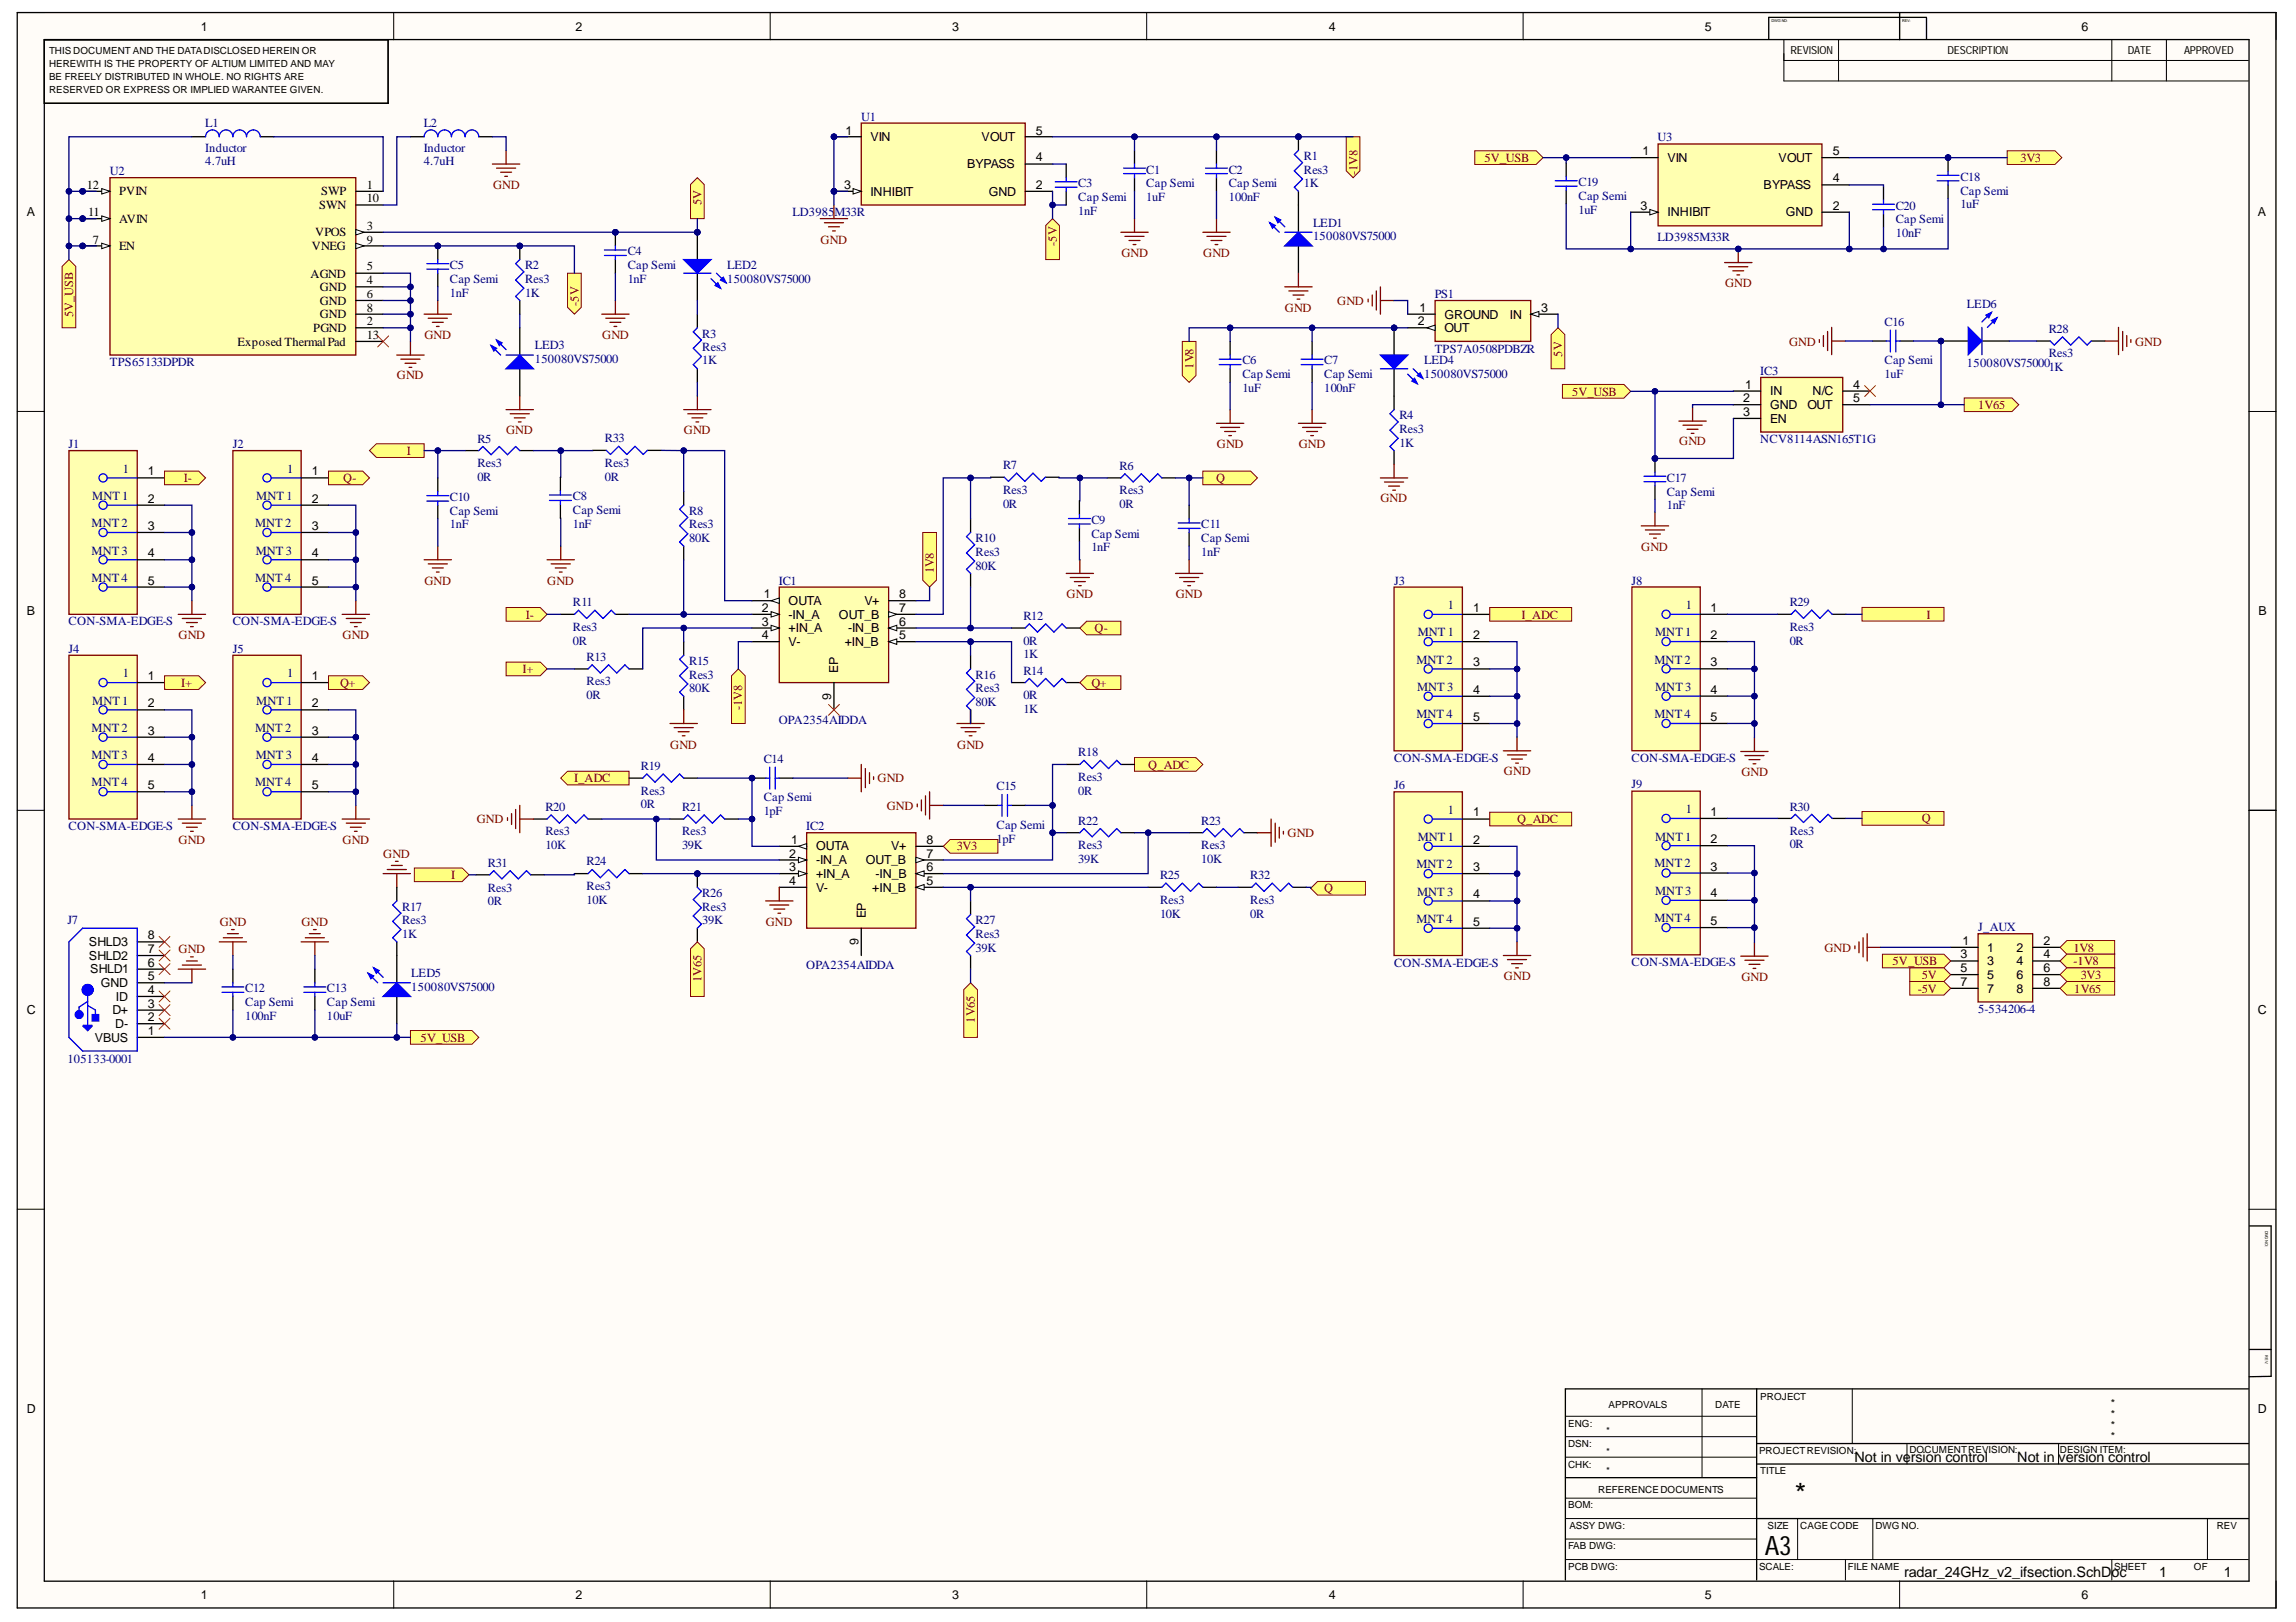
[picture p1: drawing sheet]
<svg xmlns="http://www.w3.org/2000/svg" width="297mm" height="210mm" viewBox="0 0 297 210" stroke-linecap="round" stroke-linejoin="round" font-family="sans-serif">
<defs><g id="words">
<text font-size="3.8" x="232.2" y="194.7">*</text>
<text font-size="3.5" x="228.3" y="201.2">A3</text>
<g font-size="1.9">
<text x="239.9" y="189.3">Not in ve</text>
<text x="247.2" y="189.3">rsion control</text>
<text x="261" y="189.3">Not in version control</text>
<text x="246.3" y="204.1">radar_24GHz_v2_ifsection.SchDoc</text>
<text x="279.3" y="204.1">1</text>
<text x="287.7" y="204.1">1</text>
</g>
<g font-size="1.6">
<text x="26" y="4">1</text>
<text x="74.4" y="4">2</text>
<text x="123.2" y="4">3</text>
<text x="171.9" y="4">4</text>
<text x="220.5" y="4">5</text>
<text x="269.3" y="4">6</text>
<text x="109.4" y="17.4">1</text>
<text x="134" y="17.4">5</text>
<text x="112.6" y="18.3">VIN</text>
<text x="125.1" y="21.8">BYPASS</text>
<text x="127" y="18.3">VOUT</text>
<text x="134" y="20.9">4</text>
<text x="212.5" y="20">1</text>
<text x="215.7" y="21">VIN</text>
<text x="230.1" y="21">VOUT</text>
<text x="237.1" y="23.6">4</text>
<text x="237.1" y="20">5</text>
<text x="3.5" y="28">A</text>
<text x="11.3" y="24.4">12</text>
<text x="11.4" y="28">11</text>
<text x="15.4" y="28.8">AVIN</text>
<text x="15.4" y="25.3">PVIN</text>
<text x="41.3" y="27">SWN</text>
<text x="41.5" y="25.3">SWP</text>
<text x="47.5" y="26.2">10</text>
<text x="47.5" y="24.4">1</text>
<text x="47.5" y="29.8">3</text>
<text x="109.2" y="24.4">3</text>
<text x="112.6" y="25.4">INHIBIT</text>
<text x="127.9" y="25.4">GND</text>
<text x="134" y="24.4">2</text>
<text x="212.3" y="27.1">3</text>
<text x="215.7" y="28">INHIBIT</text>
<text x="228.2" y="24.5">BYPASS</text>
<text x="231" y="28">GND</text>
<text x="237.1" y="27.1">2</text>
<text x="292.1" y="28">A</text>
<text x="12" y="31.5">7</text>
<text x="15.4" y="32.4">EN</text>
<text x="40.2" y="35.9">AGND</text>
<text x="40.4" y="32.4">VNEG</text>
<text x="40.8" y="30.6">VPOS</text>
<text x="47.5" y="31.5">9</text>
<text x="47.5" y="35">5</text>
<text x="41.4" y="37.7">GND</text>
<text x="41.4" y="39.5">GND</text>
<text x="41.4" y="41.2">GND</text>
<text x="47.5" y="36.8">4</text>
<text x="47.5" y="38.5">6</text>
<text x="47.5" y="40.3">8</text>
<text x="183.7" y="40.3">1</text>
<text x="186.9" y="41.2">GROUND</text>
<text x="195.3" y="41.2">IN</text>
<text x="199.4" y="40.3">3</text>
<text x="30.7" y="44.7">Exposed ThermalPad</text>
<text x="40.5" y="42.9">PGND</text>
<text x="47.5" y="42.1">2</text>
<text x="47.5" y="43.9">13</text>
<text x="183.4" y="42.1">2</text>
<text x="186.9" y="42.9">OUT</text>
<text x="225.5" y="52.1">2</text>
<text x="225.5" y="53.8">3</text>
<text x="225.8" y="50.3">1</text>
<text x="229" y="51.1">IN</text>
<text x="229" y="52.9">GND</text>
<text x="233.8" y="52.9">OUT</text>
<text x="234.5" y="51.1">N/C</text>
<text x="239.8" y="50.3">4</text>
<text x="239.8" y="52.1">5</text>
<text x="229" y="54.7">EN</text>
<text x="19.1" y="61.5">1</text>
<text x="19.1" y="65.1">2</text>
<text x="40.4" y="61.5">1</text>
<text x="40.4" y="65.1">2</text>
<text x="19.1" y="68.6">3</text>
<text x="40.4" y="68.6">3</text>
<text x="19.1" y="72.1">4</text>
<text x="19.1" y="75.7">5</text>
<text x="40.4" y="72.1">4</text>
<text x="40.4" y="75.7">5</text>
<text x="98.8" y="77.4">1</text>
<text x="116.3" y="77.4">8</text>
<text x="3.5" y="79.6">B</text>
<text x="98.6" y="79.2">2</text>
<text x="98.6" y="81">3</text>
<text x="98.6" y="82.8">4</text>
<text x="102" y="78.3">OUTA</text>
<text x="102" y="80">-IN_A</text>
<text x="102" y="81.8">+IN_A</text>
<text x="102" y="83.6">V-</text>
<text x="108.5" y="80">OUT_B</text>
<text x="109.3" y="83.6">+IN_B</text>
<text x="109.7" y="81.8">-IN_B</text>
<text x="111.8" y="78.3">V+</text>
<text x="116.3" y="79.2">7</text>
<text x="116.3" y="81">6</text>
<text x="116.3" y="82.8">5</text>
<text x="190.6" y="79.2">1</text>
<text x="190.6" y="82.8">2</text>
<text x="221.3" y="79.2">1</text>
<text x="221.3" y="82.7">2</text>
<text x="292.2" y="79.6">B</text>
<text x="19.1" y="88">1</text>
<text x="40.4" y="88">1</text>
<text x="108.5" y="87.1" transform="rotate(-90 108.5 87.1)">EP</text>
<text x="190.6" y="86.2">3</text>
<text x="190.6" y="89.8">4</text>
<text x="221.3" y="86.2">3</text>
<text x="221.3" y="89.8">4</text>
<text x="19.1" y="91.5">2</text>
<text x="19.1" y="95.1">3</text>
<text x="40.4" y="91.5">2</text>
<text x="40.4" y="95.1">3</text>
<text x="107.5" y="90.5" transform="rotate(-90 107.5 90.5)">9</text>
<text x="190.6" y="93.3">5</text>
<text x="221.3" y="93.3">5</text>
<text x="19.1" y="98.6">4</text>
<text x="40.4" y="98.6">4</text>
<text x="19.1" y="102.1">5</text>
<text x="40.4" y="102.1">5</text>
<text x="190.6" y="105.7">1</text>
<text x="221.3" y="105.6">1</text>
<text x="102.1" y="111">2</text>
<text x="102.1" y="112.8">3</text>
<text x="102.4" y="109.2">1</text>
<text x="105.6" y="110.1">OUTA</text>
<text x="105.6" y="111.8">-IN_A</text>
<text x="105.6" y="113.6">+IN_A</text>
<text x="112" y="111.8">OUT_B</text>
<text x="113.3" y="113.6">-IN_B</text>
<text x="115.3" y="110.1">V+</text>
<text x="119.9" y="109.2">8</text>
<text x="119.9" y="111">7</text>
<text x="119.9" y="112.8">6</text>
<text x="190.6" y="109.2">2</text>
<text x="190.6" y="112.8">3</text>
<text x="221.3" y="109.1">2</text>
<text x="221.3" y="112.7">3</text>
<text x="102.1" y="114.5">4</text>
<text x="105.6" y="115.4">V-</text>
<text x="112" y="118.8" transform="rotate(-90 112 118.8)">EP</text>
<text x="112.9" y="115.4">+IN_B</text>
<text x="119.9" y="114.5">5</text>
<text x="190.6" y="116.2">4</text>
<text x="190.6" y="119.8">5</text>
<text x="221.3" y="116.1">4</text>
<text x="221.3" y="119.7">5</text>
<text x="11.5" y="124.2">SHLD2</text>
<text x="11.5" y="122.5">SHLD3</text>
<text x="11.7" y="125.9">SHLD1</text>
<text x="19.1" y="125.1">6</text>
<text x="19.1" y="123.3">7</text>
<text x="19.1" y="121.6">8</text>
<text x="111.1" y="122.3" transform="rotate(-90 111.1 122.3)">9</text>
<text x="253.6" y="124">3</text>
<text x="253.6" y="125.8">5</text>
<text x="253.9" y="122.3">1</text>
<text x="257.1" y="123.2">1</text>
<text x="257.1" y="124.9">3</text>
<text x="260.9" y="123.2">2</text>
<text x="260.9" y="124.9">4</text>
<text x="264.4" y="122.3">2</text>
<text x="264.4" y="124">4</text>
<text x="264.4" y="125.8">6</text>
<text x="3.5" y="131.3">C</text>
<text x="13" y="127.7">GND</text>
<text x="14.6" y="131.3">D+</text>
<text x="15" y="129.5">ID</text>
<text x="19.1" y="130.4">3</text>
<text x="19.1" y="128.7">4</text>
<text x="19.1" y="126.9">5</text>
<text x="253.6" y="127.6">7</text>
<text x="257.1" y="126.7">5</text>
<text x="257.1" y="128.5">7</text>
<text x="260.9" y="126.7">6</text>
<text x="260.9" y="128.5">8</text>
<text x="264.4" y="127.6">8</text>
<text x="292.1" y="131.3">C</text>
<text x="12.3" y="134.8">VBUS</text>
<text x="14.9" y="133">D-</text>
<text x="19.1" y="133.9">1</text>
<text x="19.1" y="132.1">2</text>
<text x="3.5" y="182.8">D</text>
<text x="292.1" y="182.8">D</text>
<text x="26" y="206.9">1</text>
<text x="74.4" y="206.9">2</text>
<text x="123.2" y="206.9">3</text>
<text x="171.9" y="206.9">4</text>
<text x="220.5" y="206.9">5</text>
<text x="269.3" y="206.9">6</text>
</g>
<g font-size="1.6" fill="#000080">
<text x="26.6" y="16.5">L1</text>
<text x="54.8" y="16.5">L2</text>
<text x="111.4" y="15.6">U1</text>
<text x="14.2" y="22.7">U2</text>
<text x="26.6" y="21.4">4.7uH</text>
<text x="26.6" y="19.7">Inductor</text>
<text x="54.8" y="21.4">4.7uH</text>
<text x="54.8" y="19.7">Inductor</text>
<text x="148.3" y="22.5">C1</text>
<text x="159" y="22.5">C2</text>
<text x="168.7" y="20.7">R1</text>
<text x="168.7" y="22.5">Res3</text>
<text x="214.5" y="18.3">U3</text>
<text x="253.6" y="23.4">C18</text>
<text x="102.5" y="28">LD3985M33R</text>
<text x="139.5" y="27.8">1nF</text>
<text x="139.5" y="24.3">C3</text>
<text x="139.5" y="26">Cap Semi</text>
<text x="148.3" y="26">1uF</text>
<text x="148.3" y="24.3">Cap Semi</text>
<text x="159" y="26">100nF</text>
<text x="159" y="24.3">Cap Semi</text>
<text x="168.7" y="24.3">1K</text>
<text x="169.9" y="29.3">LED1</text>
<text x="204.2" y="27.6">1uF</text>
<text x="204.2" y="24.1">C19</text>
<text x="204.2" y="25.9">Cap Semi</text>
<text x="245.2" y="27.1">C20</text>
<text x="245.2" y="28.9">Cap Semi</text>
<text x="253.6" y="27">1uF</text>
<text x="253.6" y="25.2">Cap Semi</text>
<text x="58.2" y="34.8">C5</text>
<text x="67.9" y="34.8">R2</text>
<text x="81.2" y="33">C4</text>
<text x="81.2" y="34.8">Cap Semi</text>
<text x="94.1" y="34.8">LED2</text>
<text x="169.9" y="31.1">150080VS75000</text>
<text x="214.5" y="31.2">LD3985M33R</text>
<text x="245.2" y="30.7">10nF</text>
<text x="58.2" y="38.4">1nF</text>
<text x="58.2" y="36.6">Cap Semi</text>
<text x="67.9" y="38.4">1K</text>
<text x="67.9" y="36.6">Res3</text>
<text x="81.2" y="36.6">1nF</text>
<text x="94.1" y="36.6">150080VS75000</text>
<text x="185.6" y="38.5">PS1</text>
<text x="254.5" y="39.9">LED6</text>
<text x="14.2" y="47.4">TPS65133DPDR</text>
<text x="69.2" y="45.2">LED3</text>
<text x="69.2" y="47">150080VS75000</text>
<text x="90.9" y="47.2">1K</text>
<text x="90.9" y="43.7">R3</text>
<text x="90.9" y="45.5">Res3</text>
<text x="160.7" y="47.2">C6</text>
<text x="171.3" y="47.2">C7</text>
<text x="184.3" y="47.2">LED4</text>
<text x="185.6" y="45.6">TPS7A0508PDBZR</text>
<text x="243.8" y="42.2">C16</text>
<text x="243.8" y="47.2">Cap Semi</text>
<text x="254.5" y="47.5">150080VS75000</text>
<text x="265" y="43.1">R28</text>
<text x="265" y="46.2">Res3</text>
<text x="160.7" y="50.7">1uF</text>
<text x="160.7" y="48.9">Cap Semi</text>
<text x="171.3" y="50.7">100nF</text>
<text x="171.3" y="48.9">Cap Semi</text>
<text x="184.3" y="48.9">150080VS75000</text>
<text x="227.7" y="48.5">IC3</text>
<text x="243.8" y="48.9">1uF</text>
<text x="265" y="48">1K</text>
<text x="8.9" y="58">J1</text>
<text x="30.1" y="58">J2</text>
<text x="61.8" y="57.3">R5</text>
<text x="78.3" y="57.2">R33</text>
<text x="181" y="57.8">1K</text>
<text x="181" y="54.3">R4</text>
<text x="181" y="56">Res3</text>
<text x="227.7" y="57.3">NCV8114ASN165T1G</text>
<text x="11.9" y="64.7">MNT 1</text>
<text x="15.9" y="61.2">1</text>
<text x="33.2" y="64.7">MNT 1</text>
<text x="37.1" y="61.2">1</text>
<text x="58.2" y="64.8">C10</text>
<text x="61.8" y="62.2">0R</text>
<text x="61.8" y="60.4">Res3</text>
<text x="74.1" y="64.7">C8</text>
<text x="78.3" y="62.2">0R</text>
<text x="78.3" y="60.4">Res3</text>
<text x="129.8" y="65.7">0R</text>
<text x="129.8" y="60.7">R7</text>
<text x="129.8" y="63.9">Res3</text>
<text x="144.8" y="65.8">0R</text>
<text x="144.8" y="60.8">R6</text>
<text x="144.8" y="64">Res3</text>
<text x="215.6" y="65.8">1nF</text>
<text x="215.6" y="62.4">C17</text>
<text x="215.6" y="64.2">Cap Semi</text>
<text x="11.8" y="68.2">MNT 2</text>
<text x="11.8" y="71.8">MNT 3</text>
<text x="33" y="68.2">MNT 2</text>
<text x="33.1" y="71.8">MNT 3</text>
<text x="58.2" y="68.4">1nF</text>
<text x="58.2" y="66.6">Cap Semi</text>
<text x="74.1" y="68.3">1nF</text>
<text x="74.1" y="66.5">Cap Semi</text>
<text x="89.2" y="70.2">80K</text>
<text x="89.2" y="66.6">R8</text>
<text x="89.2" y="68.4">Res3</text>
<text x="126.2" y="70.2">R10</text>
<text x="126.2" y="71.9">Res3</text>
<text x="141.2" y="71.3">1nF</text>
<text x="141.2" y="67.8">C9</text>
<text x="141.2" y="69.6">Cap Semi</text>
<text x="155.4" y="71.9">1nF</text>
<text x="155.4" y="68.4">C11</text>
<text x="155.4" y="70.2">Cap Semi</text>
<text x="11.8" y="75.3">MNT 4</text>
<text x="33" y="75.3">MNT 4</text>
<text x="100.8" y="75.7">IC1</text>
<text x="126.2" y="73.7">80K</text>
<text x="180.4" y="75.7">J3</text>
<text x="211.1" y="75.7">J8</text>
<text x="8.9" y="80.9">CON-SMA-EDGE-S</text>
<text x="30.1" y="80.9">CON-SMA-EDGE-S</text>
<text x="74.1" y="83.4">0R</text>
<text x="74.1" y="78.4">R11</text>
<text x="74.1" y="81.7">Res3</text>
<text x="132.4" y="80.2">R12</text>
<text x="132.4" y="83.4">0R</text>
<text x="183.4" y="82.3">MNT 1</text>
<text x="187.3" y="78.8">1</text>
<text x="214.1" y="82.3">MNT 1</text>
<text x="218.1" y="78.8">1</text>
<text x="231.5" y="83.4">0R</text>
<text x="231.5" y="78.4">R29</text>
<text x="231.5" y="81.7">Res3</text>
<text x="8.9" y="84.4">J4</text>
<text x="15.9" y="87.7">1</text>
<text x="30.1" y="84.4">J5</text>
<text x="37.1" y="87.7">1</text>
<text x="75.9" y="85.5">R13</text>
<text x="75.9" y="88.7">Res3</text>
<text x="89.2" y="89.6">80K</text>
<text x="89.2" y="86">R15</text>
<text x="89.2" y="87.8">Res3</text>
<text x="126.2" y="87.8">R16</text>
<text x="126.2" y="89.6">Res3</text>
<text x="132.4" y="85.2">1K</text>
<text x="132.4" y="87.3">R14</text>
<text x="183.2" y="85.9">MNT 2</text>
<text x="183.3" y="89.4">MNT 3</text>
<text x="214" y="85.9">MNT 2</text>
<text x="214.1" y="89.4">MNT 3</text>
<text x="11.8" y="94.7">MNT 2</text>
<text x="11.9" y="91.2">MNT 1</text>
<text x="33" y="94.7">MNT 2</text>
<text x="33.2" y="91.2">MNT 1</text>
<text x="75.9" y="90.4">0R</text>
<text x="100.8" y="93.7">OPA2354AIDDA</text>
<text x="126.2" y="91.4">80K</text>
<text x="132.4" y="92.2">1K</text>
<text x="132.4" y="90.4">0R</text>
<text x="183.2" y="93">MNT 4</text>
<text x="214" y="92.9">MNT 4</text>
<text x="11.8" y="98.2">MNT 3</text>
<text x="11.8" y="101.8">MNT 4</text>
<text x="33" y="101.8">MNT 4</text>
<text x="33.1" y="98.2">MNT 3</text>
<text x="82.9" y="99.7">R19</text>
<text x="98.8" y="98.7">C14</text>
<text x="139.5" y="97.9">R18</text>
<text x="139.5" y="101.1">Res3</text>
<text x="180.4" y="98.6">CON-SMA-EDGE-S</text>
<text x="211.1" y="98.6">CON-SMA-EDGE-S</text>
<text x="8.9" y="107.4">CON-SMA-EDGE-S</text>
<text x="30.1" y="107.4">CON-SMA-EDGE-S</text>
<text x="70.6" y="105">R20</text>
<text x="82.9" y="104.6">0R</text>
<text x="82.9" y="102.9">Res3</text>
<text x="88.2" y="105">R21</text>
<text x="98.8" y="105.5">1pF</text>
<text x="98.8" y="103.7">Cap Semi</text>
<text x="104.3" y="107.4">IC2</text>
<text x="128.9" y="102.3">C15</text>
<text x="128.9" y="107.3">Cap Semi</text>
<text x="139.5" y="106.8">R22</text>
<text x="139.5" y="102.9">0R</text>
<text x="155.4" y="106.8">R23</text>
<text x="180.4" y="102.1">J6</text>
<text x="187.3" y="105.3">1</text>
<text x="211.1" y="102">J9</text>
<text x="218.1" y="105.2">1</text>
<text x="231.5" y="104.9">R30</text>
<text x="63.1" y="112.2">R31</text>
<text x="70.6" y="109.9">10K</text>
<text x="70.6" y="108.1">Res3</text>
<text x="75.9" y="112">R24</text>
<text x="88.2" y="109.9">39K</text>
<text x="88.2" y="108.1">Res3</text>
<text x="128.9" y="109">1pF</text>
<text x="139.5" y="111.7">39K</text>
<text x="139.5" y="109.9">Res3</text>
<text x="150.1" y="113.8">R25</text>
<text x="155.4" y="111.7">10K</text>
<text x="155.4" y="109.9">Res3</text>
<text x="161.8" y="113.8">R32</text>
<text x="183.2" y="112.3">MNT 2</text>
<text x="183.4" y="108.9">MNT 1</text>
<text x="214" y="112.3">MNT 2</text>
<text x="214.1" y="108.8">MNT 1</text>
<text x="231.5" y="109.8">0R</text>
<text x="231.5" y="108">Res3</text>
<text x="8.7" y="119.6">J7</text>
<text x="52" y="117.8">R17</text>
<text x="52" y="119.6">Res3</text>
<text x="63.1" y="117.1">0R</text>
<text x="63.1" y="115.4">Res3</text>
<text x="75.9" y="117">10K</text>
<text x="75.9" y="115.2">Res3</text>
<text x="90.9" y="119.6">39K</text>
<text x="90.9" y="116.1">R26</text>
<text x="90.9" y="117.8">Res3</text>
<text x="126.2" y="119.6">R27</text>
<text x="150.1" y="118.8">10K</text>
<text x="150.1" y="117">Res3</text>
<text x="161.8" y="118.8">0R</text>
<text x="161.8" y="117">Res3</text>
<text x="183.2" y="119.4">MNT 4</text>
<text x="183.3" y="115.9">MNT 3</text>
<text x="214" y="119.4">MNT 4</text>
<text x="214.1" y="115.8">MNT 3</text>
<text x="52" y="121.4">1K</text>
<text x="104.3" y="125.4">OPA2354AIDDA</text>
<text x="126.2" y="123.2">39K</text>
<text x="126.2" y="121.4">Res3</text>
<text x="180.4" y="125.1">CON-SMA-EDGE-S</text>
<text x="211.1" y="125">CON-SMA-EDGE-S</text>
<text x="255.9" y="120.5">J_AUX</text>
<text x="31.7" y="131.9">100nF</text>
<text x="31.7" y="128.4">C12</text>
<text x="31.7" y="130.2">Cap Semi</text>
<text x="42.3" y="131.9">10uF</text>
<text x="42.3" y="128.4">C13</text>
<text x="42.3" y="130.2">Cap Semi</text>
<text x="53.2" y="126.5">LED5</text>
<text x="53.2" y="128.2">150080VS75000</text>
<text x="255.9" y="131.1">5-534206-4</text>
<text x="8.7" y="137.6">105133-0001</text>
</g>
<g font-size="1.6" fill="#800000">
<text x="175.6" y="22.7" transform="rotate(-90 175.6 22.7)">-1V8</text>
<text x="192" y="21">5V_USB</text>
<text x="261.4" y="21">3V3</text>
<text x="63.8" y="24.4">GND</text>
<text x="90.8" y="26.5" transform="rotate(-90 90.8 26.5)">5V</text>
<text x="106.2" y="31.5">GND</text>
<text x="136.7" y="31.8" transform="rotate(-90 136.7 31.8)">-5V</text>
<text x="145.1" y="33.2">GND</text>
<text x="155.7" y="33.2">GND</text>
<text x="9.5" y="41.1" transform="rotate(-90 9.5 41.1)">5V_USB</text>
<text x="74.9" y="39.6" transform="rotate(-90 74.9 39.6)">-5V</text>
<text x="166.2" y="40.3">GND</text>
<text x="173" y="39.5">GND</text>
<text x="223.2" y="37.2">GND</text>
<text x="54.9" y="43.9">GND</text>
<text x="77.9" y="43.9">GND</text>
<text x="154.4" y="47.8" transform="rotate(-90 154.4 47.8)">1V8</text>
<text x="202.1" y="46.1" transform="rotate(-90 202.1 46.1)">5V</text>
<text x="231.5" y="44.7">GND</text>
<text x="276.2" y="44.7">GND</text>
<text x="51.4" y="49.1">GND</text>
<text x="203.4" y="51.2">5V_USB</text>
<text x="255.9" y="52.9">1V65</text>
<text x="52.6" y="58.8">I</text>
<text x="65.5" y="56.2">GND</text>
<text x="88.5" y="56.2">GND</text>
<text x="157.4" y="58">GND</text>
<text x="168" y="58">GND</text>
<text x="217.2" y="57.6">GND</text>
<text x="23.8" y="62.4">I-</text>
<text x="44.4" y="62.4">Q-</text>
<text x="157.4" y="62.4">Q</text>
<text x="178.6" y="65">GND</text>
<text x="212.3" y="71.3">GND</text>
<text x="54.9" y="75.7">GND</text>
<text x="70.8" y="75.7">GND</text>
<text x="120.8" y="74.2" transform="rotate(-90 120.8 74.2)">1V8</text>
<text x="138" y="77.4">GND</text>
<text x="152.1" y="77.4">GND</text>
<text x="23.1" y="82.7">GND</text>
<text x="44.3" y="82.7">GND</text>
<text x="68" y="80">I-</text>
<text x="141.6" y="81.8">Q-</text>
<text x="196.9" y="80">I_ADC</text>
<text x="249.2" y="80">I</text>
<text x="23.4" y="88.9">I+</text>
<text x="44" y="88.9">Q+</text>
<text x="67.6" y="87.1">I+</text>
<text x="141.2" y="88.9">Q+</text>
<text x="96" y="91.9" transform="rotate(-90 96 91.9)">-1V8</text>
<text x="74.3" y="101.3">I_ADC</text>
<text x="86.7" y="96.9">GND</text>
<text x="113.5" y="101.3">GND</text>
<text x="123.9" y="96.9">GND</text>
<text x="148.6" y="99.5">Q_ADC</text>
<text x="194.6" y="100.3">GND</text>
<text x="225.3" y="100.4">GND</text>
<text x="61.7" y="106.5">GND</text>
<text x="114.7" y="104.8">GND</text>
<text x="196.3" y="106.5">Q_ADC</text>
<text x="248.6" y="106.4">Q</text>
<text x="23.1" y="109.2">GND</text>
<text x="44.3" y="109.2">GND</text>
<text x="49.6" y="111">GND</text>
<text x="58.4" y="113.8">I</text>
<text x="123.8" y="110.1">3V3</text>
<text x="166.6" y="108.3">GND</text>
<text x="28.4" y="119.8">GND</text>
<text x="39" y="119.8">GND</text>
<text x="99.1" y="119.8">GND</text>
<text x="171.3" y="115.5">Q</text>
<text x="23.1" y="123.3">GND</text>
<text x="236" y="123.2">GND</text>
<text x="244.8" y="124.9">5V_USB</text>
<text x="268.3" y="123.2">1V8</text>
<text x="268.3" y="124.9">-1V8</text>
<text x="90.8" y="127.1" transform="rotate(-90 90.8 127.1)">1V65</text>
<text x="194.6" y="126.9">GND</text>
<text x="225.3" y="127">GND</text>
<text x="248.1" y="128.5">-5V</text>
<text x="248.6" y="126.7">5V</text>
<text x="268.3" y="128.5">1V65</text>
<text x="269.2" y="126.7">3V3</text>
<text x="54.4" y="134.8">5V_USB</text>
<text x="126.1" y="132.4" transform="rotate(-90 126.1 132.4)">1V65</text>
</g>
<g font-size="1.4">
<text x="231.6" y="7">REVISION</text>
<text x="251.9" y="7">DESCRIPTION</text>
<text x="275.3" y="7">DATE</text>
<text x="282.6" y="7">APPROVED</text>
<text x="273.1" y="184.9">*</text>
<text x="273.1" y="182.1">*</text>
<text x="273.1" y="183.5">*</text>
<text x="273.1" y="186.3">*</text>
</g>
<g font-size="1.3">
<text x="6.3" y="6.9">THIS DOCUMENT AND THE DATADISCLOSED HEREIN OR</text>
<text x="6.3" y="8.6">HEREWITH IS THE PROPERTY OF ALTIUM LIMITED AND MAY</text>
<text x="6.3" y="10.3">BE FREELY DISTRIBUTED IN WHOLE. NO RIGHTS ARE</text>
<text x="6.3" y="12">RESERVED OR EXPRESS OR IMPLIED WARANTEE GIVEN.</text>
<text x="202.9" y="184.6">ENG:</text>
<text x="207.8" y="185.6">*</text>
<text x="208.1" y="182.2">APPROVALS</text>
<text x="221.9" y="182.2">DATE</text>
<text x="227.7" y="181.2">PROJECT</text>
<text x="202.9" y="187.2">DSN:</text>
<text x="202.9" y="189.9">CHK:</text>
<text x="207.8" y="188.3">*</text>
<text x="207.8" y="190.8">*</text>
<text x="227.6" y="188.2">PROJECTREVISION:</text>
<text x="227.7" y="190.8">TITLE</text>
<text x="247" y="188">DOCUMENTREVISION:</text>
<text x="266.5" y="188">DESIGN ITEM:</text>
<text x="202.9" y="195.2">BOM:</text>
<text x="203" y="197.9">ASSY DWG:</text>
<text x="206.8" y="193.2">REFERENCEDOCUMENTS</text>
<text x="228.7" y="197.9">SIZE</text>
<text x="232.9" y="197.9">CAGE CODE</text>
<text x="242.6" y="197.9">DWG NO.</text>
<text x="286.8" y="197.9">REV</text>
<text x="202.9" y="200.5">FAB DWG:</text>
<text x="202.9" y="203.1">PCB DWG:</text>
<text x="227.6" y="203.1">SCALE:</text>
<text x="239.1" y="203.1">FILE NAME</text>
<text x="273.5" y="203.1">SHEET</text>
<text x="283.8" y="203.1">OF</text>
</g>
<g font-size=".5">
<text x="229.2" y="2.9">DWG NO:</text>
<text x="246.1" y="2.9">REV:</text>
<text x="293" y="159.3" transform="rotate(90 293 159.3)">DWG NO:</text>
<text x="293" y="175.4" transform="rotate(90 293 175.4)">REV:</text>
</g>
</g></defs>
<g fill="#fffcf8">
<path d="M2.2 1.6h292.3v206.5h-292.3z" fill-rule="evenodd"/>
<path d="M5.8 5.2h285.1v199.4h-285.1z" fill-rule="evenodd"/>
</g>
<g fill="none" stroke="#000" stroke-width=".13">
<path d="M2.2 1.6h3.6M50.9 1.6v3.6M99.6 1.6v3.6M148.3 1.6v3.6M197 1.6v3.6M230.8 5.2v5.3h60.1M230.8 7.8h60.1M237.9 5.2v5.3M245.8 1.6v3.6M273.2 5.2v5.3M280.3 5.2v5.3M290.9 1.6h3.6v3.6"/>
<path d="M2.2 53.2h3.6M290.9 53.3h3.6M2.2 104.9h3.6M290.9 104.9h3.6M2.2 156.5h3.6M290.9 156.5h3.6M220.2 179.7v11.5M239.6 179.7v7.1M202.5 185.9h24.8M202.5 183.3h24.8M202.5 188.6h24.8M202.5 196.5h24.8"/>
<path d="M202.5 193.9h24.8M202.5 199.2h24.8M232.6 196.5v5.3M242.3 196.5v5.3M246.7 186.8v2.7M266.3 186.8v2.7M285.6 196.5v5.3M50.9 204.6v3.5M99.6 204.6v3.5M148.4 204.6v3.5M197 204.6v3.5M202.5 201.8h88.4"/>
<path d="M238.7 201.8v2.7M245.8 204.6v3.5M273.2 201.8v2.7M294.5 204.6v3.5"/>
</g>
<g fill="none" stroke="#000" stroke-width=".17">
<path d="M2.2 1.6h292.2v206.5h-292.2zM5.7 5.1h285.3v199.5h-285.3zM5.7 5.1h44.5v8.3h-44.5M245.8 1.6v3.5M249.2 2.2h-20.4v2.8M249.2 2.3v2.8M291 104.9h3.5M291 158.6h2.8v19.5l-2.8 .1M227.3 179.7v24.8M290.9 179.7h-88.4v24.8M291 174.6h2.8M202.5 191.2h24.8"/>
<path d="M227.3 186.8h63.6M227.3 189.5h63.6M227.3 196.5h63.6"/>
</g>
<path d="M100.8 76h14.2v12.3h-14.2z" fill-rule="evenodd" fill="#ffffb0"/>
<path d="M100.8 76h14.2v12.3h-14.2z" fill="none" stroke="#800000" stroke-width=".17"/>
<path d="M97.3 77.7h3.5" fill="none" stroke="#000" stroke-width=".17"/>
<path d="M99.8 77.7l1-.3v.7z" fill="#f8fcff"/>
<path d="M99.8 77.7l1-.3v.7z" fill="none" stroke="#000" stroke-width=".13"/>
<path d="M97.3 79.5h3.5" fill="none" stroke="#000" stroke-width=".17"/>
<path d="M99.8 79.2l1 .3-1 .4z" fill="#f8fcff"/>
<path d="M99.8 79.2l1 .3-1 .4z" fill="none" stroke="#000" stroke-width=".13"/>
<path d="M97.3 81.3h3.5" fill="none" stroke="#000" stroke-width=".17"/>
<path d="M99.8 80.9l1 .4-1 .3z" fill="#f8fcff"/>
<path d="M99.8 80.9l1 .4-1 .3z" fill="none" stroke="#000" stroke-width=".13"/>
<path d="M115 77.7h3.5M115 79.5h3.5M97.3 83h3.5M107.9 88.3v3.6" fill="none" stroke="#000" stroke-width=".17"/>
<path d="M115 79.2l1 .3-1 .4z" fill="#f8fcff"/>
<path d="M115 79.2l1 .3-1 .4z" fill="none" stroke="#000" stroke-width=".13"/>
<path d="M115 81.3h3.5" fill="none" stroke="#000" stroke-width=".17"/>
<path d="M115 81.3l1-.4v.7z" fill="#f8fcff"/>
<path d="M115 81.3l1-.4v.7z" fill="none" stroke="#000" stroke-width=".13"/>
<path d="M115 83h3.5" fill="none" stroke="#000" stroke-width=".17"/>
<path d="M115 83l1-.3v.7z" fill="#f8fcff"/>
<path d="M115 83l1-.3v.7z" fill="none" stroke="#000" stroke-width=".13"/>
<path d="M107.2 91.2l1.4 1.4M108.6 91.2l-1.4 1.4" fill="none" stroke="#f00" stroke-width=".13"/>
<path d="M8.9 58.3h8.9v21.2h-8.9z" fill-rule="evenodd" fill="#ffffb0"/>
<path d="M8.9 58.3h8.9v21.2h-8.9z" fill="none" stroke="#800000" stroke-width=".17"/>
<g fill="none" stroke="#00f" stroke-width=".17">
<path d="M13.9 61.8h3.9M13.9 65.4h3.9M13.9 68.9h3.9M13.9 72.4h3.9M13.9 76h3.9"/>
<circle cx="13.3" cy="61.8" r=".53"/>
<circle cx="13.3" cy="68.9" r=".53"/>
<circle cx="13.3" cy="76" r=".53"/>
<circle cx="13.3" cy="72.4" r=".53"/>
<circle cx="13.3" cy="65.4" r=".53"/>
</g>
<path d="M17.8 61.8h3.5M17.8 65.4h3.5M17.8 68.9h3.5M17.8 72.4h3.5M17.8 76h3.5" fill="none" stroke="#000" stroke-width=".17"/>
<path d="M8.9 84.8h8.9v21.2h-8.9z" fill-rule="evenodd" fill="#ffffb0"/>
<path d="M8.9 84.8h8.9v21.2h-8.9z" fill="none" stroke="#800000" stroke-width=".17"/>
<g fill="none" stroke="#00f" stroke-width=".17">
<path d="M13.9 88.3h3.9M13.9 91.9h3.9M13.9 95.4h3.9M13.9 98.9h3.9M13.9 102.5h3.9"/>
<circle cx="13.3" cy="91.9" r=".53"/>
<circle cx="13.3" cy="88.3" r=".53"/>
<circle cx="13.3" cy="95.4" r=".53"/>
<circle cx="13.3" cy="98.9" r=".53"/>
<circle cx="13.3" cy="102.5" r=".53"/>
</g>
<path d="M17.8 88.3h3.5M17.8 91.9h3.5M17.8 95.4h3.5M17.8 98.9h3.5M17.8 102.5h3.5" fill="none" stroke="#000" stroke-width=".17"/>
<path d="M30.1 58.3h8.9v21.2h-8.9z" fill-rule="evenodd" fill="#ffffb0"/>
<path d="M30.1 58.3h8.9v21.2h-8.9z" fill="none" stroke="#800000" stroke-width=".17"/>
<g fill="none" stroke="#00f" stroke-width=".17">
<path d="M35.1 61.8h3.9M35.1 65.4h3.9M35.1 68.9h3.9M35.1 72.4h3.9M35.1 76h3.9"/>
<circle cx="34.5" cy="61.8" r=".53"/>
<circle cx="34.5" cy="68.9" r=".53"/>
<circle cx="34.5" cy="76" r=".53"/>
<circle cx="34.5" cy="72.4" r=".53"/>
<circle cx="34.5" cy="65.4" r=".53"/>
</g>
<path d="M39 61.8h3.5M39 65.4h3.5M39 68.9h3.5M39 72.4h3.5M39 76h3.5" fill="none" stroke="#000" stroke-width=".17"/>
<path d="M30.1 84.8h8.9v21.2h-8.9z" fill-rule="evenodd" fill="#ffffb0"/>
<g fill="none" stroke="#800000" stroke-width=".17">
<path d="M23.1 79.5h3.5M24.8 77.7v1.8M44.3 79.5h3.5M46 77.7v1.8M23.6 80h2.5M24.1 80.6h1.4M24.6 81.1h.4M30.1 84.8h8.9v21.2h-8.9zM44.8 80h2.5M45.3 80.6h1.4M45.9 81.1h.3M23.1 106h3.5"/>
<path d="M23.6 106.5h2.5M24.1 107.1h1.4M24.6 107.6h.4M24.8 104.2v1.8M44.3 106h3.5M44.8 106.5h2.5M45.3 107.1h1.4M45.9 107.6h.3M46 104.2v1.8"/>
</g>
<g fill="none" stroke="#00f" stroke-width=".17">
<path d="M35.1 88.3h3.9M35.1 91.9h3.9M35.1 95.4h3.9M35.1 98.9h3.9M35.1 102.5h3.9"/>
<circle cx="34.5" cy="91.9" r=".53"/>
<circle cx="34.5" cy="88.3" r=".53"/>
<circle cx="34.5" cy="95.4" r=".53"/>
<circle cx="34.5" cy="98.9" r=".53"/>
<circle cx="34.5" cy="102.5" r=".53"/>
</g>
<path d="M39 88.3h3.5M39 91.9h3.5M39 95.4h3.5M39 98.9h3.5M39 102.5h3.5" fill="none" stroke="#000" stroke-width=".17"/>
<path d="M21.3 61h4.4l.9 .8-.9 .9h-4.4z" fill-rule="evenodd" fill="#ffff80"/>
<path d="M21.3 61h4.4l.9 .8-.9 .9h-4.4z" fill="none" stroke="#800000" stroke-width=".13"/>
<path d="M21.3 87.5h4.4l.9 .8-.9 .9h-4.4z" fill-rule="evenodd" fill="#ffff80"/>
<path d="M21.3 87.5h4.4l.9 .8-.9 .9h-4.4z" fill="none" stroke="#800000" stroke-width=".13"/>
<path d="M42.5 61h4.4l.9 .8-.9 .9h-4.4z" fill-rule="evenodd" fill="#ffff80"/>
<path d="M42.5 61h4.4l.9 .8-.9 .9h-4.4z" fill="none" stroke="#800000" stroke-width=".13"/>
<path d="M42.5 87.5h4.4l.9 .8-.9 .9h-4.4z" fill-rule="evenodd" fill="#ffff80"/>
<path d="M42.5 87.5h4.4l.9 .8-.9 .9h-4.4z" fill="none" stroke="#800000" stroke-width=".13"/>
<path d="M180.4 76h8.8v21.2h-8.8z" fill-rule="evenodd" fill="#ffffb0"/>
<path d="M180.4 76h8.8v21.2h-8.8z" fill="none" stroke="#800000" stroke-width=".17"/>
<g fill="none" stroke="#00f" stroke-width=".17">
<path d="M185.3 79.5h3.9M185.3 83h3.9M185.3 86.6h3.9M185.3 90.1h3.9M185.3 93.6h3.9"/>
<circle cx="184.8" cy="79.5" r=".53"/>
<circle cx="184.8" cy="90.1" r=".53"/>
<circle cx="184.8" cy="83" r=".53"/>
<circle cx="184.8" cy="93.6" r=".53"/>
<circle cx="184.8" cy="86.6" r=".53"/>
</g>
<path d="M189.2 79.5h3.5M189.2 83h3.5M189.2 86.6h3.5M189.2 90.1h3.5M189.2 93.6h3.5" fill="none" stroke="#000" stroke-width=".17"/>
<path d="M180.4 102.5h8.8v21.2h-8.8z" fill-rule="evenodd" fill="#ffffb0"/>
<path d="M194.5 97.2h3.5M195 97.7h2.5M195.6 98.2h1.4M196.1 98.8h.3M196.3 95.4v1.8M180.4 102.5h8.8v21.2h-8.8zM194.5 123.7h3.5M195 124.2h2.5M195.6 124.7h1.4M196.1 125.2h.3M196.3 121.9v1.8" fill="none" stroke="#800000" stroke-width=".17"/>
<g fill="none" stroke="#00f" stroke-width=".17">
<path d="M185.3 106h3.9M185.3 109.5h3.9M185.3 113.1h3.9M185.3 116.6h3.9M185.3 120.1h3.9"/>
<circle cx="184.8" cy="116.6" r=".53"/>
<circle cx="184.8" cy="106" r=".53"/>
<circle cx="184.8" cy="109.5" r=".53"/>
<circle cx="184.8" cy="113.1" r=".53"/>
<circle cx="184.8" cy="120.1" r=".53"/>
</g>
<path d="M189.2 106h3.5M189.2 109.5h3.5M189.2 113.1h3.5M189.2 116.6h3.5M189.2 120.1h3.5" fill="none" stroke="#000" stroke-width=".17"/>
<path d="M192.7 78.6h10.6v1.8h-10.6z" fill-rule="evenodd" fill="#ffff80"/>
<path d="M192.7 78.6h10.6v1.8h-10.6z" fill="none" stroke="#800000" stroke-width=".13"/>
<path d="M192.7 105.1h10.6v1.8h-10.6z" fill-rule="evenodd" fill="#ffff80"/>
<path d="M192.7 105.1h10.6v1.8h-10.6z" fill="none" stroke="#800000" stroke-width=".13"/>
<path d="M72.5 79.5h1.8M79.6 79.5h1.8" fill="none" stroke="#000" stroke-width=".17"/>
<path d="M74.3 79.5l.5-.5 1.1 1 1.1-1 1 1 1.1-1 .5 .5" fill="none" stroke="#00f" stroke-width=".17"/>
<path d="M65.5 78.6h4.4l.9 .9-.9 .9h-4.4z" fill-rule="evenodd" fill="#ffff80"/>
<path d="M65.5 78.6h4.4l.9 .9-.9 .9h-4.4z" fill="none" stroke="#800000" stroke-width=".13"/>
<path d="M65.5 85.7h4.4l.9 .9-.9 .9h-4.4z" fill-rule="evenodd" fill="#ffff80"/>
<path d="M65.5 85.7h4.4l.9 .9-.9 .9h-4.4z" fill="none" stroke="#800000" stroke-width=".13"/>
<g fill="none" stroke="#000" stroke-width=".17">
<path d="M60.2 58.3h1.7M67.2 58.3h1.8M56.6 61.8v1.8M56.6 65.4v1.7M88.5 63.6v1.8M88.5 70.7v1.7M125.6 67.1v1.8M125.6 74.2v1.8M143.2 61.8h1.8M150.3 61.8h1.8M153.8 65.4v1.7M153.8 68.9v1.8"/>
<path d="M74.3 86.6h1.8M81.4 86.6h1.7M88.5 83v1.8M88.5 90.1v1.8M125.6 84.8v1.8M125.6 91.9v1.7M130.9 81.3h1.7M130.9 88.3h1.7M137.9 81.3h1.8M137.9 88.3h1.8"/>
</g>
<g fill="none" stroke="#00f" stroke-width=".17">
<path d="M61.9 58.3l.6-.5 1 1 1.1-1 1.1 1 1-1 .5 .5M55.2 64.1h2.9M55.2 64.8h2.9M56.6 63.6v.5M56.6 64.8v.6M88.5 65.4l-.6 .5 1.1 1.1-1.1 1 1.1 1.1-1.1 1 .6 .6M125.6 68.9l-.6 .5 1.1 1.1-1.1 1.1 1.1 1-1.1 1.1 .6 .5M145 61.8l.5-.5 1.1 1.1 1.1-1.1 1 1.1 1.1-1.1 .5 .5M152.4 67.7h2.9M152.4 68.4h2.9M153.8 67.1v.6M153.8 68.4v.5"/>
<path d="M76.1 86.6l.5-.6 1.1 1.1 1-1.1 1.1 1.1 1-1.1 .6 .6M88.5 84.8l-.6 .5 1.1 1.1-1.1 1.1 1.1 1-1.1 1.1 .6 .5M125.6 86.6l-.6 .5 1.1 1.1-1.1 1 1.1 1.1-1.1 1 .6 .6M132.6 81.3l.6-.6 1 1.1 1.1-1.1 1 1.1 1.1-1.1 .5 .6M132.6 88.3l.6-.5 1 1.1 1.1-1.1 1 1.1 1.1-1.1 .5 .5"/>
</g>
<g fill="none" stroke="#800000" stroke-width=".17">
<path d="M54.9 72.4h3.5M55.4 73h2.5M55.9 73.5h1.4M56.5 74h.3M56.6 70.7v1.7M70.8 72.4h3.5M71.3 73h2.5M71.8 73.5h1.5M72.4 74h.3M72.5 70.7v1.7M137.9 74.2h3.6M138.5 74.7h2.4"/>
<path d="M139 75.3h1.4M139.5 75.8h.4M139.7 72.4v1.8M152.1 74.2h3.5M152.6 74.7h2.5M153.1 75.3h1.4M153.7 75.8h.3M153.8 72.4v1.8M86.7 93.6h3.5M87.2 94.2h2.5M87.7 94.7h1.5M88.3 95.2h.3"/>
<path d="M88.5 91.9v1.7M123.8 93.6h3.5M124.3 94.2h2.5M124.9 94.7h1.4M125.4 95.2h.3M125.6 91.9v1.7"/>
</g>
<path d="M139.7 81.3l.9-.9h4.4v1.8h-4.4z" fill-rule="evenodd" fill="#ffff80"/>
<path d="M139.7 81.3l.9-.9h4.4v1.8h-4.4z" fill="none" stroke="#800000" stroke-width=".13"/>
<path d="M139.7 88.3l.9-.8h4.4v1.7h-4.4z" fill-rule="evenodd" fill="#ffff80"/>
<path d="M139.7 88.3l.9-.8h4.4v1.7h-4.4z" fill="none" stroke="#800000" stroke-width=".13"/>
<circle cx="10.7" cy="28.3" r=".35" fill="#000080"/>
<circle cx="10.7" cy="28.3" r=".35" fill="none" stroke="#000080" stroke-width=".13"/>
<circle cx="10.7" cy="24.8" r=".35" fill="#000080"/>
<circle cx="10.7" cy="24.8" r=".35" fill="none" stroke="#000080" stroke-width=".13"/>
<circle cx="10.7" cy="31.8" r=".35" fill="#000080"/>
<circle cx="10.7" cy="31.8" r=".35" fill="none" stroke="#000080" stroke-width=".13"/>
<path d="M14.2 23h31.8v22.9h-31.8z" fill-rule="evenodd" fill="#ffffb0"/>
<path d="M14.2 23h31.8v22.9h-31.8z" fill="none" stroke="#800000" stroke-width=".17"/>
<path d="M10.7 28.3h3.5" fill="none" stroke="#000" stroke-width=".17"/>
<path d="M13.2 27.9l1 .4-1 .3z" fill="#f8fcff"/>
<path d="M13.2 27.9l1 .4-1 .3z" fill="none" stroke="#000" stroke-width=".13"/>
<circle cx="10.7" cy="28.3" r=".35" fill="#000080"/>
<circle cx="10.7" cy="28.3" r=".35" fill="none" stroke="#000080" stroke-width=".13"/>
<path d="M10.7 24.8h3.5" fill="none" stroke="#000" stroke-width=".17"/>
<path d="M13.2 24.4l1 .4-1 .3z" fill="#f8fcff"/>
<path d="M13.2 24.4l1 .4-1 .3z" fill="none" stroke="#000" stroke-width=".13"/>
<circle cx="10.7" cy="24.8" r=".35" fill="#000080"/>
<circle cx="10.7" cy="24.8" r=".35" fill="none" stroke="#000080" stroke-width=".13"/>
<path d="M10.7 31.8h3.5" fill="none" stroke="#000" stroke-width=".17"/>
<path d="M13.2 31.5l1 .3-1 .4z" fill="#f8fcff"/>
<path d="M13.2 31.5l1 .3-1 .4z" fill="none" stroke="#000" stroke-width=".13"/>
<circle cx="10.7" cy="31.8" r=".35" fill="#000080"/>
<circle cx="10.7" cy="31.8" r=".35" fill="none" stroke="#000080" stroke-width=".13"/>
<path d="M46 26.5h3.6M46 24.8h3.6M46 31.8h3.6" fill="none" stroke="#000" stroke-width=".17"/>
<path d="M46 31.5l1.1 .3-1.1 .4z" fill="#f8fcff"/>
<path d="M46 31.5l1.1 .3-1.1 .4z" fill="none" stroke="#000" stroke-width=".13"/>
<path d="M46 30.1h3.6" fill="none" stroke="#000" stroke-width=".17"/>
<path d="M46 29.7l1.1 .4-1.1 .3z" fill="#f8fcff"/>
<path d="M46 29.7l1.1 .4-1.1 .3z" fill="none" stroke="#000" stroke-width=".13"/>
<path d="M46 35.4h3.6M46 37.1h3.6M46 38.9h3.6M46 40.7h3.6M46 42.4h3.6M46 44.2h3.6" fill="none" stroke="#000" stroke-width=".17"/>
<path d="M8 34.5l.9-.9 .9 .9v7.9h-1.8z" fill-rule="evenodd" fill="#ffff80"/>
<path d="M8 34.5l.9-.9 .9 .9v7.9h-1.8z" fill="none" stroke="#800000" stroke-width=".13"/>
<path d="M24.8 17.7h1.8M33.7 17.7h1.7M53.1 17.7h1.8M61.9 17.7h1.8" fill="none" stroke="#000" stroke-width=".17"/>
<path d="M26.6 17.7a.88 .88 0 0 1 .9-.9 .88 .88 0 0 1 .9 .9 .88 .88 0 0 1 .8-.9 .88 .88 0 0 1 .9 .9 .88 .88 0 0 1 .9-.9 .88 .88 0 0 1 .9 .9 .89 .89 0 0 1 .9-.9 .89 .89 0 0 1 .9 .9M54.9 17.7a.88 .88 0 0 1 .9-.9 .88 .88 0 0 1 .8 .9 .88 .88 0 0 1 .9-.9 .88 .88 0 0 1 .9 .9 .88 .88 0 0 1 .9-.9 .88 .88 0 0 1 .9 .9 .89 .89 0 0 1 .9-.9 .89 .89 0 0 1 .8 .9" fill="none" stroke="#00f" stroke-width=".17"/>
<path d="M65.5 19.5v1.7M63.7 21.2h3.5M64.2 21.8h2.5M64.8 22.3h1.4M65.3 22.8h.4" fill="none" stroke="#800000" stroke-width=".17"/>
<circle cx="56.6" cy="31.8" r=".35" fill="#000080"/>
<circle cx="56.6" cy="31.8" r=".35" fill="none" stroke="#000080" stroke-width=".13"/>
<path d="M56.6 31.8v1.8M56.6 35.4v1.7" fill="none" stroke="#000" stroke-width=".17"/>
<circle cx="56.6" cy="31.8" r=".35" fill="#000080"/>
<circle cx="56.6" cy="31.8" r=".35" fill="none" stroke="#000080" stroke-width=".13"/>
<path d="M55.2 34.1h2.9M55.2 34.8h2.9M56.6 33.6v.5M56.6 34.8v.6" fill="none" stroke="#00f" stroke-width=".17"/>
<circle cx="67.2" cy="31.8" r=".35" fill="#000080"/>
<circle cx="67.2" cy="31.8" r=".35" fill="none" stroke="#000080" stroke-width=".13"/>
<path d="M67.2 31.8v1.8M67.2 38.9v1.8" fill="none" stroke="#000" stroke-width=".17"/>
<circle cx="67.2" cy="31.8" r=".35" fill="#000080"/>
<circle cx="67.2" cy="31.8" r=".35" fill="none" stroke="#000080" stroke-width=".13"/>
<path d="M67.2 33.6l-.5 .5 1.1 1.1-1.1 1 1.1 1.1-1.1 1.1 .5 .5" fill="none" stroke="#00f" stroke-width=".17"/>
<path d="M67.2 42.4v3.5M67.2 47.7v3.5" fill="none" stroke="#000" stroke-width=".17"/>
<path d="M65.5 47.7l1.7-1.8 1.8 1.8z" fill="#00f"/>
<path d="M64.2 44l1.3 1.2M65.5 47.7l1.7-1.8 1.8 1.8z" fill="none" stroke="#00f" stroke-width=".17"/>
<path d="M64.2 44l.7 .4-.3 .3z" fill="#00f"/>
<path d="M63.5 44.7l1.3 1.2M64.2 44l.7 .4-.3 .3zM65.5 45.9h3.5" fill="none" stroke="#00f" stroke-width=".17"/>
<path d="M63.5 44.7l.7 .4-.3 .3z" fill="#00f"/>
<path d="M63.5 44.7l.7 .4-.3 .3z" fill="none" stroke="#00f" stroke-width=".17"/>
<circle cx="79.6" cy="30.1" r=".35" fill="#000080"/>
<circle cx="79.6" cy="30.1" r=".35" fill="none" stroke="#000080" stroke-width=".13"/>
<path d="M79.6 30.1v1.7M79.6 33.6v1.8" fill="none" stroke="#000" stroke-width=".17"/>
<circle cx="79.6" cy="30.1" r=".35" fill="#000080"/>
<circle cx="79.6" cy="30.1" r=".35" fill="none" stroke="#000080" stroke-width=".13"/>
<path d="M78.2 32.4h2.8M78.2 33.1h2.8M79.6 31.8v.6M79.6 33.1v.5M90.2 42.4l-.5 .5 1 1.1-1 1.1 1 1-1 1.1 .5 .5" fill="none" stroke="#00f" stroke-width=".17"/>
<path d="M90.2 40.7v1.7M90.2 47.7v1.8" fill="none" stroke="#000" stroke-width=".17"/>
<circle cx="90.2" cy="30.1" r=".35" fill="#000080"/>
<circle cx="90.2" cy="30.1" r=".35" fill="none" stroke="#000080" stroke-width=".13"/>
<path d="M90.2 30.1v3.5" fill="none" stroke="#000" stroke-width=".17"/>
<circle cx="90.2" cy="30.1" r=".35" fill="#000080"/>
<circle cx="90.2" cy="30.1" r=".35" fill="none" stroke="#000080" stroke-width=".13"/>
<path d="M90.2 35.4v3.5" fill="none" stroke="#000" stroke-width=".17"/>
<path d="M88.5 33.6h3.5l-1.8 1.8z" fill="#00f"/>
<path d="M88.5 33.6h3.5l-1.8 1.8zM92 36.1l1.2 1.2" fill="none" stroke="#00f" stroke-width=".17"/>
<path d="M92.5 36.9l.4-.3 .3 .7z" fill="#00f"/>
<path d="M88.5 35.4h3.5M92.5 36.9l.4-.3 .3 .7zM92.7 35.4l1.2 1.2" fill="none" stroke="#00f" stroke-width=".17"/>
<path d="M93.2 36.2l.4-.3 .3 .7z" fill="#00f"/>
<path d="M93.2 36.2l.4-.3 .3 .7z" fill="none" stroke="#00f" stroke-width=".17"/>
<g fill="none" stroke="#800000" stroke-width=".17">
<path d="M56.6 38.9v1.8M79.6 38.9v1.8M51.3 45.9h3.6M51.9 46.5h2.4M52.4 47h1.4M52.9 47.5h.4M53.1 44.2v1.7M54.9 40.7h3.5M55.4 41.2h2.5M55.9 41.7h1.4M56.5 42.2h.3M65.5 53h3.5"/>
<path d="M66 53.5h2.5M66.5 54.1h1.4M67.1 54.6h.3M67.2 51.2v1.8M77.8 40.7h3.6M78.4 41.2h2.4M78.9 41.7h1.4M79.4 42.2h.4M88.5 53h3.5M89 53.5h2.5M89.5 54.1h1.4M90 54.6h.4"/>
<path d="M90.2 51.2v1.8"/>
</g>
<path d="M48.9 43.5l1.4 1.4M50.3 43.5l-1.4 1.4" fill="none" stroke="#f00" stroke-width=".13"/>
<circle cx="107.9" cy="17.7" r=".35" fill="#000080"/>
<circle cx="107.9" cy="17.7" r=".35" fill="none" stroke="#000080" stroke-width=".13"/>
<circle cx="107.9" cy="24.8" r=".35" fill="#000080"/>
<circle cx="107.9" cy="24.8" r=".35" fill="none" stroke="#000080" stroke-width=".13"/>
<path d="M111.4 15.9h21.2v10.6h-21.2z" fill-rule="evenodd" fill="#ffffb0"/>
<path d="M111.4 15.9h21.2v10.6h-21.2z" fill="none" stroke="#800000" stroke-width=".17"/>
<path d="M107.9 17.7h3.5" fill="none" stroke="#000" stroke-width=".17"/>
<circle cx="107.9" cy="17.7" r=".35" fill="#000080"/>
<circle cx="107.9" cy="17.7" r=".35" fill="none" stroke="#000080" stroke-width=".13"/>
<path d="M107.9 24.8h3.5M132.6 21.2h3.6" fill="none" stroke="#000" stroke-width=".17"/>
<path d="M110.4 24.4l1 .4-1 .3z" fill="#f8fcff"/>
<path d="M110.4 24.4l1 .4-1 .3z" fill="none" stroke="#000" stroke-width=".13"/>
<circle cx="107.9" cy="24.8" r=".35" fill="#000080"/>
<circle cx="107.9" cy="24.8" r=".35" fill="none" stroke="#000080" stroke-width=".13"/>
<path d="M132.6 17.7h3.6M146.8 19.5v1.7M132.6 24.8h3.6M137.9 21.2v1.8M137.9 24.8v1.7M146.8 23v1.8" fill="none" stroke="#000" stroke-width=".17"/>
<path d="M106.1 28.3h3.6M106.7 28.8h2.4M107.2 29.3h1.4M107.7 29.9h.4M107.9 26.5v1.8M145 30.1h3.5M145.5 30.6h2.5M146.1 31.1h1.4M146.6 31.6h.4M146.8 28.3v1.8" fill="none" stroke="#800000" stroke-width=".17"/>
<path d="M136.5 23.5h2.8M136.5 24.2h2.8M137.9 23v.5M137.9 24.2v.6M145.4 21.8h2.8M145.4 22.5h2.8M146.8 21.2v.6M146.8 22.5v.5" fill="none" stroke="#00f" stroke-width=".17"/>
<path d="M73.4 35.4h1.8v4.4l-.9 .9-.9-.9z" fill-rule="evenodd" fill="#ffff80"/>
<path d="M73.4 35.4h1.8v4.4l-.9 .9-.9-.9z" fill="none" stroke="#800000" stroke-width=".13"/>
<path d="M135.3 29.2l.9-.9 .9 .9v4.4h-1.8z" fill-rule="evenodd" fill="#ffff80"/>
<path d="M135.3 29.2l.9-.9 .9 .9v4.4h-1.8z" fill="none" stroke="#800000" stroke-width=".13"/>
<path d="M157.4 19.5v1.7M157.4 23v1.8" fill="none" stroke="#000" stroke-width=".17"/>
<path d="M156 21.8h2.8M156 22.5h2.8M157.4 21.2v.6M157.4 22.5v.5" fill="none" stroke="#00f" stroke-width=".17"/>
<path d="M155.6 30.1h3.5M156.1 30.6h2.5M156.7 31.1h1.4M157.2 31.6h.4M157.4 28.3v1.8" fill="none" stroke="#800000" stroke-width=".17"/>
<circle cx="168" cy="17.7" r=".35" fill="#000080"/>
<circle cx="168" cy="17.7" r=".35" fill="none" stroke="#000080" stroke-width=".13"/>
<path d="M168 17.7v1.8M168 24.8v1.7" fill="none" stroke="#000" stroke-width=".17"/>
<circle cx="168" cy="17.7" r=".35" fill="#000080"/>
<circle cx="168" cy="17.7" r=".35" fill="none" stroke="#000080" stroke-width=".13"/>
<path d="M168 19.5l-.5 .5 1 1-1 1.1 1 1.1-1 1 .5 .6" fill="none" stroke="#00f" stroke-width=".17"/>
<path d="M168 26.5v3.6M168 31.8v3.6" fill="none" stroke="#000" stroke-width=".17"/>
<path d="M166.2 31.8l1.8-1.7 1.8 1.7z" fill="#00f"/>
<path d="M165 28.1l1.2 1.2M166.2 31.8l1.8-1.7 1.8 1.7z" fill="none" stroke="#00f" stroke-width=".17"/>
<path d="M165 28.1l.7 .4-.4 .3z" fill="#00f"/>
<path d="M164.3 28.8l1.2 1.3M165 28.1l.7 .4-.4 .3zM166.2 30.1h3.6" fill="none" stroke="#00f" stroke-width=".17"/>
<path d="M164.3 28.8l.7 .4-.4 .3z" fill="#00f"/>
<path d="M164.3 28.8l.7 .4-.4 .3z" fill="none" stroke="#00f" stroke-width=".17"/>
<path d="M166.2 37.1h3.6M166.7 37.6h2.5M167.3 38.2h1.4M167.8 38.7h.4M168 35.4v1.7" fill="none" stroke="#800000" stroke-width=".17"/>
<path d="M185.7 38.9h12.3v5.3h-12.3z" fill-rule="evenodd" fill="#ffffb0"/>
<path d="M185.7 38.9h12.3v5.3h-12.3z" fill="none" stroke="#800000" stroke-width=".17"/>
<path d="M182.1 40.7h3.6M182.1 42.4h3.6" fill="none" stroke="#000" stroke-width=".17"/>
<path d="M184.6 42.4l1.1-.3v.7z" fill="#f8fcff"/>
<path d="M184.6 42.4l1.1-.3v.7z" fill="none" stroke="#000" stroke-width=".13"/>
<path d="M198 40.7h3.6" fill="none" stroke="#000" stroke-width=".17"/>
<path d="M198 40.7l1.1-.4v.7z" fill="#f8fcff"/>
<path d="M198 40.7l1.1-.4v.7z" fill="none" stroke="#000" stroke-width=".13"/>
<path d="M159.1 44.2v1.7M159.1 47.7v1.8M169.8 44.2v1.7M169.8 47.7v1.8" fill="none" stroke="#000" stroke-width=".17"/>
<path d="M157.7 46.5h2.9M157.7 47.2h2.9M159.1 45.9v.6M159.1 47.2v.5M168.3 46.5h2.9M168.3 47.2h2.9M169.8 45.9v.6M169.8 47.2v.5" fill="none" stroke="#00f" stroke-width=".17"/>
<g fill="none" stroke="#800000" stroke-width=".17">
<path d="M177 38.7v.4M177.5 38.2v1.4M178.1 37.7v2.4M178.6 37.1v3.6M178.6 38.9h1.8M157.4 54.8h3.5M157.9 55.3h2.5M158.4 55.8h1.5M159 56.4h.3M159.1 53v1.8M168 54.8h3.5M168.5 55.3h2.5"/>
<path d="M169 55.8h1.5M169.6 56.4h.3M169.8 53v1.8"/>
</g>
<path d="M89.3 23.9l.9-.9 .9 .9v4.4h-1.8z" fill-rule="evenodd" fill="#ffff80"/>
<path d="M89.3 23.9l.9-.9 .9 .9v4.4h-1.8z" fill="none" stroke="#800000" stroke-width=".13"/>
<path d="M200.7 43.3l.9-.9 .8 .9v4.4h-1.7z" fill-rule="evenodd" fill="#ffff80"/>
<path d="M200.7 43.3l.9-.9 .8 .9v4.4h-1.7z" fill="none" stroke="#800000" stroke-width=".13"/>
<path d="M180.4 51.3v1.7M180.4 58.3v1.8" fill="none" stroke="#000" stroke-width=".17"/>
<path d="M180.4 53l-.6 .5 1.1 1.1-1.1 1.1 1.1 1-1.1 1.1 .6 .5" fill="none" stroke="#00f" stroke-width=".17"/>
<circle cx="180.4" cy="42.4" r=".35" fill="#000080"/>
<circle cx="180.4" cy="42.4" r=".35" fill="none" stroke="#000080" stroke-width=".13"/>
<path d="M180.4 42.4v3.5" fill="none" stroke="#000" stroke-width=".17"/>
<circle cx="180.4" cy="42.4" r=".35" fill="#000080"/>
<circle cx="180.4" cy="42.4" r=".35" fill="none" stroke="#000080" stroke-width=".13"/>
<path d="M180.4 47.7v3.6" fill="none" stroke="#000" stroke-width=".17"/>
<path d="M178.6 45.9h3.5l-1.7 1.8z" fill="#00f"/>
<path d="M178.6 45.9h3.5l-1.7 1.8zM182.1 48.4l1.3 1.3" fill="none" stroke="#00f" stroke-width=".17"/>
<path d="M182.7 49.3l.3-.3 .4 .7z" fill="#00f"/>
<path d="M178.6 47.7h3.5M182.7 49.3l.3-.3 .4 .7zM182.8 47.7l1.3 1.3" fill="none" stroke="#00f" stroke-width=".17"/>
<path d="M183.4 48.6l.3-.3 .4 .7z" fill="#00f"/>
<path d="M183.4 48.6l.3-.3 .4 .7z" fill="none" stroke="#00f" stroke-width=".17"/>
<path d="M178.6 61.9h3.5M179.1 62.4h2.5M179.6 62.9h1.5M180.2 63.4h.3M180.4 60.1v1.8" fill="none" stroke="#800000" stroke-width=".17"/>
<path d="M174.2 17.7h1.7v4.4l-.8 .9-.9-.9z" fill-rule="evenodd" fill="#ffff80"/>
<path d="M174.2 17.7h1.7v4.4l-.8 .9-.9-.9z" fill="none" stroke="#800000" stroke-width=".13"/>
<path d="M153 44.2h1.7v4.4l-.9 .9-.8-.9z" fill-rule="evenodd" fill="#ffff80"/>
<path d="M153 44.2h1.7v4.4l-.9 .9-.8-.9z" fill="none" stroke="#800000" stroke-width=".13"/>
<path d="M119.4 68.9h1.7v6.2l-.8 .9-.9-.9z" fill-rule="evenodd" fill="#ffff80"/>
<path d="M119.4 68.9h1.7v6.2l-.8 .9-.9-.9z" fill="none" stroke="#800000" stroke-width=".13"/>
<path d="M95.5 86.6l.9 .9v6.1h-1.8v-6.1z" fill-rule="evenodd" fill="#ffff80"/>
<path d="M95.5 86.6l.9 .9v6.1h-1.8v-6.1z" fill="none" stroke="#800000" stroke-width=".13"/>
<path d="M17.8 134.2h3.5M17.8 132.5h3.5M17.8 130.7h3.5M17.8 129h3.5M17.8 127.2h3.5M17.8 125.4h3.5M17.8 123.7h3.5M17.8 121.9h3.5" fill="none" stroke="#000" stroke-width=".17"/>
<path d="M10.7 120.1l-1.8 1.8v12.3l1.8 1.8h7.1M10.8 132.7h1.1v.1l-.6 .6-.5-.6zM10.8 132.8h.9M11.3 128.1v4.6M11.3 129.6l-1.1 .7v.7M11.3 130.1l1 .6v.8M11.3 133.1l.3-.1h-.5l.2 .2" fill="none" stroke="#00f" stroke-width=".17"/>
<path d="M11.9 131.3h.9v.8h-.9z" fill-rule="evenodd" fill="#00f"/>
<path d="M51.3 116.6l-.5 .5 1.1 1.1-1.1 1 1.1 1.1-1.1 1.1 .5 .5M10.7 120.1h7.1v15.9M11.9 131.3h.9v.8h-.9zM28.7 127.7h2.8M28.7 128.4h2.8M30.1 127.2v.5M30.1 128.4v.6M39.3 127.7h2.8M39.3 128.4h2.8M40.7 127.2v.5M40.7 128.4v.6" fill="none" stroke="#00f" stroke-width=".17"/>
<g fill="none" stroke="#00f" stroke-width=".85">
<circle cx="10.2" cy="131.3" r=".14"/>
<circle cx="11.3" cy="128.1" r=".35"/>
</g>
<path d="M20.6 121.2l1.4 1.4M20.6 122.9l1.4 1.5M20.6 124.7l1.4 1.4M20.6 128.2l1.4 1.5M20.6 130l1.4 1.4M20.6 131.8l1.4 1.4M22 121.2l-1.4 1.4M22 122.9l-1.4 1.5M22 124.7l-1.4 1.4M22 128.2l-1.4 1.5M22 130l-1.4 1.4M22 131.8l-1.4 1.4" fill="none" stroke="#f00" stroke-width=".13"/>
<path d="M51.3 114.8v1.8M30.1 125.4v1.8M30.1 129v1.7M40.7 125.4v1.8M40.7 129v1.7M51.3 121.9v5.3M51.3 129v3.5" fill="none" stroke="#000" stroke-width=".17"/>
<g fill="none" stroke="#800000" stroke-width=".17">
<path d="M49.6 113.1h3.5M50.1 112.5h2.5M50.6 112h1.4M51.2 111.5h.3M51.3 113.1v1.7M23.1 125.4h3.5M23.6 124.9h2.5M24.1 124.4h1.4M24.6 123.8h.4M24.8 125.4v1.8M28.4 121.9h3.5M28.9 121.4h2.5"/>
<path d="M29.4 120.8h1.4M30 120.3h.3M30.1 121.9v1.8M39 121.9h3.5M39.5 121.4h2.5M40 120.8h1.4M40.6 120.3h.3M40.7 121.9v1.8"/>
</g>
<path d="M51.3 127.2l1.8 1.8h-3.5z" fill="#00f"/>
<path d="M48.3 125.2l1.3 1.3M51.3 127.2l1.8 1.8h-3.5z" fill="none" stroke="#00f" stroke-width=".17"/>
<path d="M48.3 125.2l.7 .4-.3 .3z" fill="#00f"/>
<path d="M47.6 125.9l1.3 1.3M48.3 125.2l.7 .4-.3 .3zM49.6 127.2h3.5" fill="none" stroke="#00f" stroke-width=".17"/>
<path d="M47.6 125.9l.7 .4-.3 .4z" fill="#00f"/>
<path d="M47.6 125.9l.7 .4-.3 .4z" fill="none" stroke="#00f" stroke-width=".17"/>
<path d="M53.1 133.4h8l.8 .8-.8 .9h-8z" fill-rule="evenodd" fill="#ffff80"/>
<path d="M53.1 133.4h8l.8 .8-.8 .9h-8z" fill="none" stroke="#800000" stroke-width=".13"/>
<path d="M104.4 107.8h14.1v12.3h-14.1z" fill-rule="evenodd" fill="#ffffb0"/>
<path d="M104.4 107.8h14.1v12.3h-14.1z" fill="none" stroke="#800000" stroke-width=".17"/>
<path d="M100.8 109.5h3.6" fill="none" stroke="#000" stroke-width=".17"/>
<path d="M103.3 109.5l1.1-.3v.7z" fill="#f8fcff"/>
<path d="M103.3 109.5l1.1-.3v.7z" fill="none" stroke="#000" stroke-width=".13"/>
<path d="M100.8 111.3h3.6" fill="none" stroke="#000" stroke-width=".17"/>
<path d="M103.3 110.9l1.1 .4-1.1 .3z" fill="#f8fcff"/>
<path d="M103.3 110.9l1.1 .4-1.1 .3z" fill="none" stroke="#000" stroke-width=".13"/>
<path d="M100.8 113.1h3.6" fill="none" stroke="#000" stroke-width=".17"/>
<path d="M103.3 112.7l1.1 .4-1.1 .3z" fill="#f8fcff"/>
<path d="M103.3 112.7l1.1 .4-1.1 .3z" fill="none" stroke="#000" stroke-width=".13"/>
<path d="M100.8 114.8h3.6M118.5 109.5h3.5M118.5 111.3h3.5M111.4 120.1v3.6" fill="none" stroke="#000" stroke-width=".17"/>
<path d="M118.5 110.9l1.1 .4-1.1 .3z" fill="#f8fcff"/>
<path d="M118.5 110.9l1.1 .4-1.1 .3z" fill="none" stroke="#000" stroke-width=".13"/>
<path d="M118.5 113.1h3.5" fill="none" stroke="#000" stroke-width=".17"/>
<path d="M118.5 113.1l1.1-.4v.7z" fill="#f8fcff"/>
<path d="M118.5 113.1l1.1-.4v.7z" fill="none" stroke="#000" stroke-width=".13"/>
<path d="M118.5 114.8h3.5" fill="none" stroke="#000" stroke-width=".17"/>
<path d="M118.5 114.8l1.1-.3v.7z" fill="#f8fcff"/>
<path d="M118.5 114.8l1.1-.3v.7z" fill="none" stroke="#000" stroke-width=".13"/>
<path d="M74.3 113.1h1.8M81.4 113.1h1.7" fill="none" stroke="#000" stroke-width=".17"/>
<path d="M76.1 113.1l.5-.6 1.1 1.1 1-1.1 1.1 1.1 1-1.1 .6 .6" fill="none" stroke="#00f" stroke-width=".17"/>
<circle cx="90.2" cy="113.1" r=".35" fill="#000080"/>
<circle cx="90.2" cy="113.1" r=".35" fill="none" stroke="#000080" stroke-width=".13"/>
<path d="M90.2 113.1v1.7" fill="none" stroke="#000" stroke-width=".17"/>
<circle cx="90.2" cy="113.1" r=".35" fill="#000080"/>
<circle cx="90.2" cy="113.1" r=".35" fill="none" stroke="#000080" stroke-width=".13"/>
<path d="M90.2 120.1v1.8" fill="none" stroke="#000" stroke-width=".17"/>
<path d="M90.2 114.8l.5 .6-1 1 1 1.1-1 1 1 1.1-.5 .5" fill="none" stroke="#00f" stroke-width=".17"/>
<path d="M89.3 122.8l.9-.9 .9 .9v6.2h-1.8z" fill-rule="evenodd" fill="#ffff80"/>
<path d="M89.3 122.8l.9-.9 .9 .9v6.2h-1.8z" fill="none" stroke="#800000" stroke-width=".13"/>
<path d="M53.6 112.3h6.2l.9 .9-.9 .9h-6.2z" fill-rule="evenodd" fill="#ffff80"/>
<path d="M53.6 112.3h6.2l.9 .9-.9 .9h-6.2z" fill="none" stroke="#800000" stroke-width=".13"/>
<path d="M69 106h1.8M76.1 106h1.7M86.7 106h1.8M93.8 106h1.7" fill="none" stroke="#000" stroke-width=".17"/>
<path d="M70.8 106l.5-.5 1.1 1 1-1 1.1 1 1.1-1 .5 .5M88.5 106l.5-.5 1 1 1.1-1 1.1 1 1-1 .6 .5" fill="none" stroke="#00f" stroke-width=".17"/>
<path d="M65.7 105.8v.4M66.2 105.3v1.4M66.7 104.8v2.4M67.2 104.2v3.6M67.2 106h1.8M99.1 116.6h3.5M99.6 117.1h2.5M100.1 117.6h1.4M100.6 118.2h.4M100.8 114.8v1.8" fill="none" stroke="#800000" stroke-width=".17"/>
<circle cx="97.3" cy="100.7" r=".35" fill="#000080"/>
<circle cx="97.3" cy="100.7" r=".35" fill="none" stroke="#000080" stroke-width=".13"/>
<path d="M97.3 100.7h1.8M100.8 100.7h1.8" fill="none" stroke="#000" stroke-width=".17"/>
<circle cx="97.3" cy="100.7" r=".35" fill="#000080"/>
<circle cx="97.3" cy="100.7" r=".35" fill="none" stroke="#000080" stroke-width=".13"/>
<path d="M99.6 99.3v2.8M100.3 99.3v2.8M99.1 100.7h.5M100.3 100.7h.5M125.6 118.4l-.6 .5 1.1 1-1.1 1.1 1.1 1.1-1.1 1 .6 .6M129.1 104.2h.5M129.6 102.8v2.8M130.3 102.8v2.8M130.3 104.2h.6M139.7 107.8l.5-.6 1.1 1.1 1.1-1.1 1 1.1 1.1-1.1 .5 .6M150.3 114.8l.5-.5 1.1 1.1 1.1-1.1 1 1.1 1.1-1.1 .5 .5M155.6 107.8l.5-.6 1.1 1.1 1.1-1.1 1 1.1 1.1-1.1 .5 .6" fill="none" stroke="#00f" stroke-width=".17"/>
<g fill="none" stroke="#800000" stroke-width=".17">
<path d="M111.4 98.9v3.6M112 99.5v2.4M112.5 100v1.4M109.7 100.7h1.7M113 100.5v.4M118.7 104.1v.3M119.2 103.5v1.4M119.7 103v2.5M120.3 102.5v3.5M120.3 104.2h1.7M162.7 107.8h1.7M164.4 106v3.5"/>
<path d="M165 106.5v2.5M165.5 107.1v1.4M166 107.6v.3"/>
</g>
<path d="M125.6 116.6v1.8M127.3 104.2h1.8M130.9 104.2h1.7M137.9 107.8h1.8M145 107.8h1.8M148.5 114.8h1.8M153.8 107.8h1.8M155.6 114.8h1.8M160.9 107.8h1.8M125.6 123.7v1.7" fill="none" stroke="#000" stroke-width=".17"/>
<path d="M125.6 127.2l.8 .9v6.1h-1.7v-6.1z" fill-rule="evenodd" fill="#ffff80"/>
<path d="M125.6 127.2l.8 .9v6.1h-1.7v-6.1z" fill="none" stroke="#800000" stroke-width=".13"/>
<path d="M169.6 114.9l.9-.8h6.1v1.7h-6.1z" fill-rule="evenodd" fill="#ffff80"/>
<path d="M169.6 114.9l.9-.8h6.1v1.7h-6.1z" fill="none" stroke="#800000" stroke-width=".13"/>
<path d="M122 109.5l.9-.9h6.2v1.8h-6.2z" fill-rule="evenodd" fill="#ffff80"/>
<path d="M122 109.5l.9-.9h6.2v1.8h-6.2z" fill="none" stroke="#800000" stroke-width=".13"/>
<path d="M146.8 98h7.9l.9 .9-.9 .9h-7.9z" fill-rule="evenodd" fill="#ffff80"/>
<path d="M146.8 98h7.9l.9 .9-.9 .9h-7.9z" fill="none" stroke="#800000" stroke-width=".13"/>
<path d="M73.4 99.8h8v1.8h-8l-.9-.9z" fill-rule="evenodd" fill="#ffff80"/>
<path d="M73.4 99.8h8v1.8h-8l-.9-.9z" fill="none" stroke="#800000" stroke-width=".13"/>
<path d="M202.1 49.8h8l.9 .8-.9 .9h-8z" fill-rule="evenodd" fill="#ffff80"/>
<path d="M202.1 49.8h8l.9 .8-.9 .9h-8z" fill="none" stroke="#800000" stroke-width=".13"/>
<path d="M254.1 51.5h6.2l.9 .9-.9 .9h-6.2z" fill-rule="evenodd" fill="#ffff80"/>
<path d="M254.1 51.5h6.2l.9 .9-.9 .9h-6.2z" fill="none" stroke="#800000" stroke-width=".13"/>
<path d="M217.2 54.5h3.5M217.7 55h2.5M218.3 55.6h1.4M218.8 56.1h.4M219 52.7v1.8" fill="none" stroke="#800000" stroke-width=".17"/>
<path d="M263.5 44.1h1.7M270.5 44.1h1.8" fill="none" stroke="#000" stroke-width=".17"/>
<path d="M265.2 44.1l.6 .6 1-1.1 1.1 1.1 1.1-1.1 1 1.1 .5-.6" fill="none" stroke="#00f" stroke-width=".17"/>
<circle cx="251.1" cy="44.1" r=".35" fill="#000080"/>
<circle cx="251.1" cy="44.1" r=".35" fill="none" stroke="#000080" stroke-width=".13"/>
<path d="M251.1 44.1h3.5" fill="none" stroke="#000" stroke-width=".17"/>
<circle cx="251.1" cy="44.1" r=".35" fill="#000080"/>
<circle cx="251.1" cy="44.1" r=".35" fill="none" stroke="#000080" stroke-width=".13"/>
<path d="M256.4 44.1h3.5" fill="none" stroke="#000" stroke-width=".17"/>
<path d="M254.6 42.4l1.8 1.7-1.8 1.8z" fill="#00f"/>
<path d="M254.6 42.4l1.8 1.7-1.8 1.8zM258.4 41.1l-1.3 1.3" fill="none" stroke="#00f" stroke-width=".17"/>
<path d="M257.6 41.5l.8-.4-.4 .7z" fill="#00f"/>
<path d="M256.4 42.4v3.5M257.6 41.5l.8-.4-.4 .7zM257.6 40.4l-1.2 1.3" fill="none" stroke="#00f" stroke-width=".17"/>
<path d="M256.9 40.8l.7-.4-.3 .7z" fill="#00f"/>
<path d="M256.9 40.8l.7-.4-.3 .7z" fill="none" stroke="#00f" stroke-width=".17"/>
<path d="M272.3 44.1h1.8M274.1 42.4v3.5M274.6 42.9v2.5M275.1 43.4v1.4M275.7 44v.3" fill="none" stroke="#800000" stroke-width=".17"/>
<circle cx="214.1" cy="59.3" r=".35" fill="#000080"/>
<circle cx="214.1" cy="59.3" r=".35" fill="none" stroke="#000080" stroke-width=".13"/>
<path d="M214.1 59.3v1.8M214.1 62.9v1.7" fill="none" stroke="#000" stroke-width=".17"/>
<circle cx="214.1" cy="59.3" r=".35" fill="#000080"/>
<circle cx="214.1" cy="59.3" r=".35" fill="none" stroke="#000080" stroke-width=".13"/>
<path d="M244 44.1h.6M244.6 42.7v2.8M245.3 42.7v2.8M245.3 44.1h.5M212.7 61.6h2.8M212.7 62.3h2.8M214.1 61.1v.5M214.1 62.3v.6M139.7 98.9l.5-.5 1.1 1.1 1.1-1.1 1 1.1 1.1-1.1 .5 .5M83.1 100.7l.6-.5 1 1 1.1-1 1.1 1 1-1 .6 .5" fill="none" stroke="#00f" stroke-width=".17"/>
<path d="M235.4 44v.3M235.9 43.4v1.4M236.4 42.9v2.5M237 42.4v3.5M237 44.1h1.7M212.3 68.1h3.6M212.9 68.6h2.4M213.4 69.1h1.4M213.9 69.6h.4M214.1 66.3v1.8" fill="none" stroke="#800000" stroke-width=".17"/>
<path d="M242.3 44.1h1.7M245.8 44.1h1.8M137.9 98.9h1.8M145 98.9h1.8M81.4 100.7h1.7M88.5 100.7h1.7" fill="none" stroke="#000" stroke-width=".17"/>
<path d="M47.8 58.3l.9-.9h6.2v1.8h-6.2z" fill-rule="evenodd" fill="#ffff80"/>
<path d="M47.8 58.3l.9-.9h6.2v1.8h-6.2z" fill="none" stroke="#800000" stroke-width=".13"/>
<path d="M155.6 61h6.2l.9 .8-.9 .9h-6.2z" fill-rule="evenodd" fill="#ffff80"/>
<path d="M155.6 61h6.2l.9 .8-.9 .9h-6.2z" fill="none" stroke="#800000" stroke-width=".13"/>
<path d="M214.5 18.6h21.2v10.6h-21.2z" fill-rule="evenodd" fill="#ffffb0"/>
<path d="M214.5 18.6h21.2v10.6h-21.2z" fill="none" stroke="#800000" stroke-width=".17"/>
<path d="M211 20.4h3.5M211 27.5h3.5M235.7 23.9h3.6" fill="none" stroke="#000" stroke-width=".17"/>
<path d="M213.4 27.1l1.1 .4-1.1 .3z" fill="#f8fcff"/>
<path d="M213.4 27.1l1.1 .4-1.1 .3z" fill="none" stroke="#000" stroke-width=".13"/>
<path d="M235.7 20.4h3.6M235.7 27.5h3.6" fill="none" stroke="#000" stroke-width=".17"/>
<path d="M190.8 19.5h7.9l.9 .9-.9 .9h-7.9z" fill-rule="evenodd" fill="#ffff80"/>
<path d="M190.8 19.5h7.9l.9 .9-.9 .9h-7.9z" fill="none" stroke="#800000" stroke-width=".13"/>
<path d="M202.6 21.1v1.8M202.6 24.6v1.8" fill="none" stroke="#000" stroke-width=".17"/>
<path d="M201.2 23.4h2.8M201.2 24.1h2.8M202.6 22.9v.5M202.6 24.1v.5" fill="none" stroke="#00f" stroke-width=".17"/>
<path d="M223.1 34h3.6M223.6 34.5h2.5M224.2 35h1.4M224.7 35.6h.4M224.9 32.2v1.8" fill="none" stroke="#800000" stroke-width=".17"/>
<circle cx="224.9" cy="32.2" r=".35" fill="#000080"/>
<circle cx="224.9" cy="32.2" r=".35" fill="none" stroke="#000080" stroke-width=".13"/>
<circle cx="252" cy="20.4" r=".35" fill="#000080"/>
<circle cx="252" cy="20.4" r=".35" fill="none" stroke="#000080" stroke-width=".13"/>
<path d="M252 20.4v1.8M252 23.9v1.8" fill="none" stroke="#000" stroke-width=".17"/>
<circle cx="252" cy="20.4" r=".35" fill="#000080"/>
<circle cx="252" cy="20.4" r=".35" fill="none" stroke="#000080" stroke-width=".13"/>
<path d="M242.3 26.4h2.8M242.3 27.1h2.8M243.7 25.9v.5M243.7 27.1v.6M250.6 22.7h2.8M250.6 23.4h2.8M252 22.2v.5M252 23.4v.5" fill="none" stroke="#00f" stroke-width=".17"/>
<path d="M243.7 24.1v1.8M243.7 27.7v1.7" fill="none" stroke="#000" stroke-width=".17"/>
<path d="M259.7 19.5h6.2l.8 .9-.8 .9h-6.2z" fill-rule="evenodd" fill="#ffff80"/>
<path d="M259.7 19.5h6.2l.8 .9-.8 .9h-6.2z" fill="none" stroke="#800000" stroke-width=".13"/>
<path d="M211.1 76h8.9v21.2h-8.9z" fill-rule="evenodd" fill="#ffffb0"/>
<path d="M211.1 76h8.9v21.2h-8.9z" fill="none" stroke="#800000" stroke-width=".17"/>
<g fill="none" stroke="#00f" stroke-width=".17">
<path d="M216.1 79.5h3.9M216.1 83h3.9M216.1 86.6h3.9M216.1 90.1h3.9M216.1 93.6h3.9"/>
<circle cx="215.5" cy="79.5" r=".53"/>
<circle cx="215.5" cy="93.6" r=".53"/>
<circle cx="215.5" cy="86.6" r=".53"/>
<circle cx="215.5" cy="83" r=".53"/>
<circle cx="215.5" cy="90.1" r=".53"/>
</g>
<path d="M220 79.5h3.5M220 83h3.5M220 86.6h3.5M220 90.1h3.5M220 93.6h3.5" fill="none" stroke="#000" stroke-width=".17"/>
<path d="M211.1 102.4h8.9v21.2h-8.9z" fill-rule="evenodd" fill="#ffffb0"/>
<path d="M225.2 97.2h3.5M225.7 97.8h2.5M226.3 98.3h1.4M226.8 98.8h.4M227 95.5v1.7M211.1 102.4h8.9v21.2h-8.9zM225.2 123.7h3.5M225.7 124.3h2.5M226.3 124.8h1.4M226.8 125.3h.4M227 122v1.7" fill="none" stroke="#800000" stroke-width=".17"/>
<g fill="none" stroke="#00f" stroke-width=".17">
<path d="M216.1 105.9h3.9M216.1 109.4h3.9M216.1 113h3.9M216.1 116.5h3.9M216.1 120h3.9"/>
<circle cx="215.5" cy="116.5" r=".53"/>
<circle cx="215.5" cy="109.4" r=".53"/>
<circle cx="215.5" cy="105.9" r=".53"/>
<circle cx="215.5" cy="113" r=".53"/>
<circle cx="215.5" cy="120" r=".53"/>
</g>
<path d="M220 105.9h3.5M220 109.4h3.5M220 113h3.5M220 116.5h3.5M220 120h3.5" fill="none" stroke="#000" stroke-width=".17"/>
<path d="M240.9 78.6h10.6v1.8h-10.6z" fill-rule="evenodd" fill="#ffff80"/>
<path d="M240.9 78.6h10.6v1.8h-10.6z" fill="none" stroke="#800000" stroke-width=".13"/>
<path d="M240.9 105h10.6v1.8h-10.6z" fill-rule="evenodd" fill="#ffff80"/>
<path d="M240.9 105h10.6v1.8h-10.6z" fill="none" stroke="#800000" stroke-width=".13"/>
<path d="M230 79.5h1.7M237 79.5h1.8M61.6 113.2h1.7M68.6 113.2h1.8M160.2 114.8h1.7M167.2 114.8h1.8M230 105.9h1.7M237 105.9h1.8" fill="none" stroke="#000" stroke-width=".17"/>
<path d="M231.7 79.5l.6-.5 1 1 1.1-1 1 1 1.1-1 .5 .5M63.3 113.2l.6-.5 1 1 1.1-1 1.1 1 1-1 .5 .5M161.9 114.8l.6-.5 1 1.1 1.1-1.1 1.1 1.1 1-1.1 .5 .5M231.7 105.9l.6-.5 1 1 1.1-1 1 1 1.1-1 .5 .5" fill="none" stroke="#00f" stroke-width=".17"/>
<path d="M227.8 48.8h10.6v7.1h-10.6z" fill-rule="evenodd" fill="#ffffb0"/>
<path d="M227.8 48.8h10.6v7.1h-10.6z" fill="none" stroke="#800000" stroke-width=".17"/>
<path d="M224.3 50.6h3.5M224.3 52.4h3.5M224.3 54.1h3.5M238.4 50.6h3.5M238.4 52.4h3.5" fill="none" stroke="#000" stroke-width=".17"/>
<path d="M241.2 49.9l1.4 1.4M242.6 49.9l-1.4 1.4" fill="none" stroke="#f00" stroke-width=".13"/>
<path d="M255.9 120.8h7.1v8.9h-7.1z" fill-rule="evenodd" fill="#ffffb0"/>
<path d="M240 122.4v.4M240.5 121.9v1.4M241 121.4v2.4M241.6 120.8v3.6M241.6 122.6h1.7M255.9 120.8h7.1v8.9h-7.1z" fill="none" stroke="#800000" stroke-width=".17"/>
<path d="M252.4 122.6h3.5M252.4 124.4h3.5M252.4 126.1h3.5M252.4 127.9h3.5M263 122.6h3.5M263 124.4h3.5M263 126.1h3.5M263 127.9h3.5" fill="none" stroke="#000" stroke-width=".17"/>
<path d="M243.5 123.5h8l.9 .9-.9 .8h-8z" fill-rule="evenodd" fill="#ffff80"/>
<path d="M243.5 123.5h8l.9 .9-.9 .8h-8z" fill="none" stroke="#800000" stroke-width=".13"/>
<path d="M247.1 125.2h4.4l.9 .9-.9 .9h-4.4z" fill-rule="evenodd" fill="#ffff80"/>
<path d="M247.1 125.2h4.4l.9 .9-.9 .9h-4.4z" fill="none" stroke="#800000" stroke-width=".13"/>
<path d="M247.1 127h4.4l.9 .9-.9 .9h-4.4z" fill-rule="evenodd" fill="#ffff80"/>
<path d="M247.1 127h4.4l.9 .9-.9 .9h-4.4z" fill="none" stroke="#800000" stroke-width=".13"/>
<path d="M21.3 65.4h3.5v12.3" fill="none" stroke="#000080" stroke-width=".17"/>
<circle cx="24.8" cy="68.9" r=".35" fill="#000080"/>
<circle cx="24.8" cy="68.9" r=".35" fill="none" stroke="#000080" stroke-width=".13"/>
<circle cx="24.8" cy="72.4" r=".35" fill="#000080"/>
<circle cx="24.8" cy="72.4" r=".35" fill="none" stroke="#000080" stroke-width=".13"/>
<circle cx="24.8" cy="76" r=".35" fill="#000080"/>
<circle cx="24.8" cy="76" r=".35" fill="none" stroke="#000080" stroke-width=".13"/>
<path d="M21.3 68.9h3.5" fill="none" stroke="#000080" stroke-width=".17"/>
<circle cx="24.8" cy="68.9" r=".35" fill="#000080"/>
<circle cx="24.8" cy="68.9" r=".35" fill="none" stroke="#000080" stroke-width=".13"/>
<path d="M21.3 72.4h3.5" fill="none" stroke="#000080" stroke-width=".17"/>
<circle cx="24.8" cy="72.4" r=".35" fill="#000080"/>
<circle cx="24.8" cy="72.4" r=".35" fill="none" stroke="#000080" stroke-width=".13"/>
<path d="M21.3 76h3.5" fill="none" stroke="#000080" stroke-width=".17"/>
<circle cx="24.8" cy="76" r=".35" fill="#000080"/>
<circle cx="24.8" cy="76" r=".35" fill="none" stroke="#000080" stroke-width=".13"/>
<path d="M21.3 91.9h3.5v12.3" fill="none" stroke="#000080" stroke-width=".17"/>
<circle cx="24.8" cy="95.4" r=".35" fill="#000080"/>
<circle cx="24.8" cy="95.4" r=".35" fill="none" stroke="#000080" stroke-width=".13"/>
<circle cx="24.8" cy="98.9" r=".35" fill="#000080"/>
<circle cx="24.8" cy="98.9" r=".35" fill="none" stroke="#000080" stroke-width=".13"/>
<circle cx="24.8" cy="102.5" r=".35" fill="#000080"/>
<circle cx="24.8" cy="102.5" r=".35" fill="none" stroke="#000080" stroke-width=".13"/>
<path d="M21.3 95.4h3.5" fill="none" stroke="#000080" stroke-width=".17"/>
<circle cx="24.8" cy="95.4" r=".35" fill="#000080"/>
<circle cx="24.8" cy="95.4" r=".35" fill="none" stroke="#000080" stroke-width=".13"/>
<path d="M21.3 98.9h3.5" fill="none" stroke="#000080" stroke-width=".17"/>
<circle cx="24.8" cy="98.9" r=".35" fill="#000080"/>
<circle cx="24.8" cy="98.9" r=".35" fill="none" stroke="#000080" stroke-width=".13"/>
<path d="M21.3 102.5h3.5" fill="none" stroke="#000080" stroke-width=".17"/>
<circle cx="24.8" cy="102.5" r=".35" fill="#000080"/>
<circle cx="24.8" cy="102.5" r=".35" fill="none" stroke="#000080" stroke-width=".13"/>
<path d="M42.5 65.4h3.5v12.3" fill="none" stroke="#000080" stroke-width=".17"/>
<circle cx="46" cy="68.9" r=".35" fill="#000080"/>
<circle cx="46" cy="68.9" r=".35" fill="none" stroke="#000080" stroke-width=".13"/>
<circle cx="46" cy="72.4" r=".35" fill="#000080"/>
<circle cx="46" cy="72.4" r=".35" fill="none" stroke="#000080" stroke-width=".13"/>
<circle cx="46" cy="76" r=".35" fill="#000080"/>
<circle cx="46" cy="76" r=".35" fill="none" stroke="#000080" stroke-width=".13"/>
<path d="M42.5 68.9h3.5" fill="none" stroke="#000080" stroke-width=".17"/>
<circle cx="46" cy="68.9" r=".35" fill="#000080"/>
<circle cx="46" cy="68.9" r=".35" fill="none" stroke="#000080" stroke-width=".13"/>
<path d="M42.5 72.4h3.5" fill="none" stroke="#000080" stroke-width=".17"/>
<circle cx="46" cy="72.4" r=".35" fill="#000080"/>
<circle cx="46" cy="72.4" r=".35" fill="none" stroke="#000080" stroke-width=".13"/>
<path d="M42.5 76h3.5" fill="none" stroke="#000080" stroke-width=".17"/>
<circle cx="46" cy="76" r=".35" fill="#000080"/>
<circle cx="46" cy="76" r=".35" fill="none" stroke="#000080" stroke-width=".13"/>
<path d="M42.5 91.9h3.5v12.3" fill="none" stroke="#000080" stroke-width=".17"/>
<circle cx="46" cy="95.4" r=".35" fill="#000080"/>
<circle cx="46" cy="95.4" r=".35" fill="none" stroke="#000080" stroke-width=".13"/>
<circle cx="46" cy="98.9" r=".35" fill="#000080"/>
<circle cx="46" cy="98.9" r=".35" fill="none" stroke="#000080" stroke-width=".13"/>
<circle cx="46" cy="102.5" r=".35" fill="#000080"/>
<circle cx="46" cy="102.5" r=".35" fill="none" stroke="#000080" stroke-width=".13"/>
<path d="M42.5 95.4h3.5" fill="none" stroke="#000080" stroke-width=".17"/>
<circle cx="46" cy="95.4" r=".35" fill="#000080"/>
<circle cx="46" cy="95.4" r=".35" fill="none" stroke="#000080" stroke-width=".13"/>
<path d="M42.5 98.9h3.5" fill="none" stroke="#000080" stroke-width=".17"/>
<circle cx="46" cy="98.9" r=".35" fill="#000080"/>
<circle cx="46" cy="98.9" r=".35" fill="none" stroke="#000080" stroke-width=".13"/>
<path d="M42.5 102.5h3.5" fill="none" stroke="#000080" stroke-width=".17"/>
<circle cx="46" cy="102.5" r=".35" fill="#000080"/>
<circle cx="46" cy="102.5" r=".35" fill="none" stroke="#000080" stroke-width=".13"/>
<path d="M192.7 86.6h3.6" fill="none" stroke="#000080" stroke-width=".17"/>
<circle cx="196.3" cy="86.6" r=".35" fill="#000080"/>
<circle cx="196.3" cy="86.6" r=".35" fill="none" stroke="#000080" stroke-width=".13"/>
<path d="M192.7 90.1h3.6" fill="none" stroke="#000080" stroke-width=".17"/>
<circle cx="196.3" cy="90.1" r=".35" fill="#000080"/>
<circle cx="196.3" cy="90.1" r=".35" fill="none" stroke="#000080" stroke-width=".13"/>
<path d="M192.7 93.6h3.6" fill="none" stroke="#000080" stroke-width=".17"/>
<circle cx="196.3" cy="93.6" r=".35" fill="#000080"/>
<circle cx="196.3" cy="93.6" r=".35" fill="none" stroke="#000080" stroke-width=".13"/>
<path d="M192.7 113.1h3.6" fill="none" stroke="#000080" stroke-width=".17"/>
<circle cx="196.3" cy="113.1" r=".35" fill="#000080"/>
<circle cx="196.3" cy="113.1" r=".35" fill="none" stroke="#000080" stroke-width=".13"/>
<path d="M192.7 116.6h3.6" fill="none" stroke="#000080" stroke-width=".17"/>
<circle cx="196.3" cy="116.6" r=".35" fill="#000080"/>
<circle cx="196.3" cy="116.6" r=".35" fill="none" stroke="#000080" stroke-width=".13"/>
<path d="M192.7 120.1h3.6" fill="none" stroke="#000080" stroke-width=".17"/>
<circle cx="196.3" cy="120.1" r=".35" fill="#000080"/>
<circle cx="196.3" cy="120.1" r=".35" fill="none" stroke="#000080" stroke-width=".13"/>
<path d="M72.5 58.3v3.5M70.8 79.5h1.7M70.8 86.6h3.5" fill="none" stroke="#000080" stroke-width=".17"/>
<circle cx="72.5" cy="58.3" r=".35" fill="#000080"/>
<circle cx="72.5" cy="58.3" r=".35" fill="none" stroke="#000080" stroke-width=".13"/>
<path d="M56.6 67.1v3.6M72.5 67.1v3.6M88.5 72.4v7.1" fill="none" stroke="#000080" stroke-width=".17"/>
<circle cx="88.5" cy="79.5" r=".35" fill="#000080"/>
<circle cx="88.5" cy="79.5" r=".35" fill="none" stroke="#000080" stroke-width=".13"/>
<path d="M85.5 58.3h3" fill="none" stroke="#000080" stroke-width=".17"/>
<circle cx="88.5" cy="58.3" r=".35" fill="#000080"/>
<circle cx="88.5" cy="58.3" r=".35" fill="none" stroke="#000080" stroke-width=".13"/>
<path d="M88.5 63.6v-5.3h5.3v19.4h3.5" fill="none" stroke="#000080" stroke-width=".17"/>
<circle cx="88.5" cy="58.3" r=".35" fill="#000080"/>
<circle cx="88.5" cy="58.3" r=".35" fill="none" stroke="#000080" stroke-width=".13"/>
<path d="M139.7 61.8v3" fill="none" stroke="#000080" stroke-width=".17"/>
<circle cx="139.7" cy="61.8" r=".35" fill="#000080"/>
<circle cx="139.7" cy="61.8" r=".35" fill="none" stroke="#000080" stroke-width=".13"/>
<path d="M125.6 76v5.3" fill="none" stroke="#000080" stroke-width=".17"/>
<circle cx="125.6" cy="81.3" r=".35" fill="#000080"/>
<circle cx="125.6" cy="81.3" r=".35" fill="none" stroke="#000080" stroke-width=".13"/>
<path d="M153.8 70.7v1.7M192.7 109.5h3.6v12.4" fill="none" stroke="#000080" stroke-width=".17"/>
<circle cx="196.3" cy="113.1" r=".35" fill="#000080"/>
<circle cx="196.3" cy="113.1" r=".35" fill="none" stroke="#000080" stroke-width=".13"/>
<circle cx="196.3" cy="116.6" r=".35" fill="#000080"/>
<circle cx="196.3" cy="116.6" r=".35" fill="none" stroke="#000080" stroke-width=".13"/>
<circle cx="196.3" cy="120.1" r=".35" fill="#000080"/>
<circle cx="196.3" cy="120.1" r=".35" fill="none" stroke="#000080" stroke-width=".13"/>
<path d="M192.7 83h3.6v12.4" fill="none" stroke="#000080" stroke-width=".17"/>
<circle cx="196.3" cy="86.6" r=".35" fill="#000080"/>
<circle cx="196.3" cy="86.6" r=".35" fill="none" stroke="#000080" stroke-width=".13"/>
<circle cx="196.3" cy="90.1" r=".35" fill="#000080"/>
<circle cx="196.3" cy="90.1" r=".35" fill="none" stroke="#000080" stroke-width=".13"/>
<circle cx="196.3" cy="93.6" r=".35" fill="#000080"/>
<circle cx="196.3" cy="93.6" r=".35" fill="none" stroke="#000080" stroke-width=".13"/>
<path d="M81.4 79.5h15.9" fill="none" stroke="#000080" stroke-width=".17"/>
<circle cx="88.5" cy="79.5" r=".35" fill="#000080"/>
<circle cx="88.5" cy="79.5" r=".35" fill="none" stroke="#000080" stroke-width=".13"/>
<path d="M118.5 81.3h12.4" fill="none" stroke="#000080" stroke-width=".17"/>
<circle cx="125.6" cy="81.3" r=".35" fill="#000080"/>
<circle cx="125.6" cy="81.3" r=".35" fill="none" stroke="#000080" stroke-width=".13"/>
<path d="M8.9 31.8h3.6" fill="none" stroke="#000080" stroke-width=".17"/>
<circle cx="8.9" cy="31.8" r=".35" fill="#000080"/>
<circle cx="8.9" cy="31.8" r=".35" fill="none" stroke="#000080" stroke-width=".13"/>
<circle cx="10.7" cy="31.8" r=".35" fill="#000080"/>
<circle cx="10.7" cy="31.8" r=".35" fill="none" stroke="#000080" stroke-width=".13"/>
<path d="M8.9 28.3h3.6" fill="none" stroke="#000080" stroke-width=".17"/>
<circle cx="8.9" cy="28.3" r=".35" fill="#000080"/>
<circle cx="8.9" cy="28.3" r=".35" fill="none" stroke="#000080" stroke-width=".13"/>
<circle cx="10.7" cy="28.3" r=".35" fill="#000080"/>
<circle cx="10.7" cy="28.3" r=".35" fill="none" stroke="#000080" stroke-width=".13"/>
<path d="M24.8 17.7h-15.9v7.1" fill="none" stroke="#000080" stroke-width=".17"/>
<circle cx="8.9" cy="24.8" r=".35" fill="#000080"/>
<circle cx="8.9" cy="24.8" r=".35" fill="none" stroke="#000080" stroke-width=".13"/>
<path d="M35.4 17.7h14.2v7.1M53.1 17.7h-1.8v8.8h-1.7M63.7 17.7h1.8v1.8M49.6 37.1h3.5M56.6 37.1v1.8M79.6 35.4v3.5M90.2 38.9v1.8M67.2 40.7v1.7M90.2 49.5v1.7" fill="none" stroke="#000080" stroke-width=".17"/>
<circle cx="53.1" cy="37.1" r=".35" fill="#000080"/>
<circle cx="53.1" cy="37.1" r=".35" fill="none" stroke="#000080" stroke-width=".13"/>
<path d="M49.6 38.9h3.5" fill="none" stroke="#000080" stroke-width=".17"/>
<circle cx="53.1" cy="38.9" r=".35" fill="#000080"/>
<circle cx="53.1" cy="38.9" r=".35" fill="none" stroke="#000080" stroke-width=".13"/>
<path d="M49.6 40.7h3.5" fill="none" stroke="#000080" stroke-width=".17"/>
<circle cx="53.1" cy="40.7" r=".35" fill="#000080"/>
<circle cx="53.1" cy="40.7" r=".35" fill="none" stroke="#000080" stroke-width=".13"/>
<path d="M49.6 42.4h3.5" fill="none" stroke="#000080" stroke-width=".17"/>
<circle cx="53.1" cy="42.4" r=".35" fill="#000080"/>
<circle cx="53.1" cy="42.4" r=".35" fill="none" stroke="#000080" stroke-width=".13"/>
<path d="M136.2 21.2h1.7M136.2 26.5h1.7" fill="none" stroke="#000080" stroke-width=".17"/>
<circle cx="136.2" cy="26.5" r=".35" fill="#000080"/>
<circle cx="136.2" cy="26.5" r=".35" fill="none" stroke="#000080" stroke-width=".13"/>
<path d="M136.2 17.7h10.6v1.8" fill="none" stroke="#000080" stroke-width=".17"/>
<circle cx="146.8" cy="17.7" r=".35" fill="#000080"/>
<circle cx="146.8" cy="17.7" r=".35" fill="none" stroke="#000080" stroke-width=".13"/>
<path d="M109.7 24.8h-1.8v1.7M146.8 24.8v3.5" fill="none" stroke="#000080" stroke-width=".17"/>
<circle cx="107.9" cy="24.8" r=".35" fill="#000080"/>
<circle cx="107.9" cy="24.8" r=".35" fill="none" stroke="#000080" stroke-width=".13"/>
<path d="M109.7 17.7h-1.8v7.1" fill="none" stroke="#000080" stroke-width=".17"/>
<circle cx="107.9" cy="24.8" r=".35" fill="#000080"/>
<circle cx="107.9" cy="24.8" r=".35" fill="none" stroke="#000080" stroke-width=".13"/>
<circle cx="107.9" cy="17.7" r=".35" fill="#000080"/>
<circle cx="107.9" cy="17.7" r=".35" fill="none" stroke="#000080" stroke-width=".13"/>
<path d="M49.6 31.8h24.7v3.6" fill="none" stroke="#000080" stroke-width=".17"/>
<circle cx="56.6" cy="31.8" r=".35" fill="#000080"/>
<circle cx="56.6" cy="31.8" r=".35" fill="none" stroke="#000080" stroke-width=".13"/>
<circle cx="67.2" cy="31.8" r=".35" fill="#000080"/>
<circle cx="67.2" cy="31.8" r=".35" fill="none" stroke="#000080" stroke-width=".13"/>
<path d="M136.2 24.8v3.5" fill="none" stroke="#000080" stroke-width=".17"/>
<circle cx="136.2" cy="26.5" r=".35" fill="#000080"/>
<circle cx="136.2" cy="26.5" r=".35" fill="none" stroke="#000080" stroke-width=".13"/>
<path d="M146.8 17.7h10.6v1.8" fill="none" stroke="#000080" stroke-width=".17"/>
<circle cx="146.8" cy="17.7" r=".35" fill="#000080"/>
<circle cx="146.8" cy="17.7" r=".35" fill="none" stroke="#000080" stroke-width=".13"/>
<circle cx="157.4" cy="17.7" r=".35" fill="#000080"/>
<circle cx="157.4" cy="17.7" r=".35" fill="none" stroke="#000080" stroke-width=".13"/>
<path d="M157.4 24.8v3.5M159.1 44.2v-1.8h10.7v1.8M159.1 49.5v3.5M169.8 49.5v3.5" fill="none" stroke="#000080" stroke-width=".17"/>
<circle cx="169.8" cy="42.4" r=".35" fill="#000080"/>
<circle cx="169.8" cy="42.4" r=".35" fill="none" stroke="#000080" stroke-width=".13"/>
<circle cx="159.1" cy="42.4" r=".35" fill="#000080"/>
<circle cx="159.1" cy="42.4" r=".35" fill="none" stroke="#000080" stroke-width=".13"/>
<path d="M169.8 42.4h12.3" fill="none" stroke="#000080" stroke-width=".17"/>
<circle cx="180.4" cy="42.4" r=".35" fill="#000080"/>
<circle cx="180.4" cy="42.4" r=".35" fill="none" stroke="#000080" stroke-width=".13"/>
<circle cx="169.8" cy="42.4" r=".35" fill="#000080"/>
<circle cx="169.8" cy="42.4" r=".35" fill="none" stroke="#000080" stroke-width=".13"/>
<path d="M90.2 28.3v1.8h-40.6M180.4 38.9h1.7v1.8" fill="none" stroke="#000080" stroke-width=".17"/>
<circle cx="79.6" cy="30.1" r=".35" fill="#000080"/>
<circle cx="79.6" cy="30.1" r=".35" fill="none" stroke="#000080" stroke-width=".13"/>
<circle cx="90.2" cy="30.1" r=".35" fill="#000080"/>
<circle cx="90.2" cy="30.1" r=".35" fill="none" stroke="#000080" stroke-width=".13"/>
<path d="M157.4 17.7h17.7M201.6 40.7v1.7" fill="none" stroke="#000080" stroke-width=".17"/>
<circle cx="157.4" cy="17.7" r=".35" fill="#000080"/>
<circle cx="157.4" cy="17.7" r=".35" fill="none" stroke="#000080" stroke-width=".13"/>
<circle cx="168" cy="17.7" r=".35" fill="#000080"/>
<circle cx="168" cy="17.7" r=".35" fill="none" stroke="#000080" stroke-width=".13"/>
<path d="M159.1 42.4h-5.3v1.8" fill="none" stroke="#000080" stroke-width=".17"/>
<circle cx="159.1" cy="42.4" r=".35" fill="#000080"/>
<circle cx="159.1" cy="42.4" r=".35" fill="none" stroke="#000080" stroke-width=".13"/>
<path d="M12.5 24.8h-3.6v8.8M120.3 76v1.7h-1.8M97.3 83h-1.8v3.6" fill="none" stroke="#000080" stroke-width=".17"/>
<circle cx="8.9" cy="31.8" r=".35" fill="#000080"/>
<circle cx="8.9" cy="31.8" r=".35" fill="none" stroke="#000080" stroke-width=".13"/>
<circle cx="8.9" cy="28.3" r=".35" fill="#000080"/>
<circle cx="8.9" cy="28.3" r=".35" fill="none" stroke="#000080" stroke-width=".13"/>
<circle cx="8.9" cy="24.8" r=".35" fill="#000080"/>
<circle cx="8.9" cy="24.8" r=".35" fill="none" stroke="#000080" stroke-width=".13"/>
<circle cx="10.7" cy="24.8" r=".35" fill="#000080"/>
<circle cx="10.7" cy="24.8" r=".35" fill="none" stroke="#000080" stroke-width=".13"/>
<path d="M49.6 35.4h3.5v8.8" fill="none" stroke="#000080" stroke-width=".17"/>
<circle cx="53.1" cy="37.1" r=".35" fill="#000080"/>
<circle cx="53.1" cy="37.1" r=".35" fill="none" stroke="#000080" stroke-width=".13"/>
<circle cx="53.1" cy="38.9" r=".35" fill="#000080"/>
<circle cx="53.1" cy="38.9" r=".35" fill="none" stroke="#000080" stroke-width=".13"/>
<circle cx="53.1" cy="40.7" r=".35" fill="#000080"/>
<circle cx="53.1" cy="40.7" r=".35" fill="none" stroke="#000080" stroke-width=".13"/>
<circle cx="53.1" cy="42.4" r=".35" fill="#000080"/>
<circle cx="53.1" cy="42.4" r=".35" fill="none" stroke="#000080" stroke-width=".13"/>
<path d="M21.3 127.2h3.5M30.1 130.7v3.5h-8.8M30.1 123.7v1.7M40.7 123.7v1.7" fill="none" stroke="#000080" stroke-width=".17"/>
<circle cx="30.1" cy="134.2" r=".35" fill="#000080"/>
<circle cx="30.1" cy="134.2" r=".35" fill="none" stroke="#000080" stroke-width=".13"/>
<path d="M40.7 130.7v3.5h-10.6" fill="none" stroke="#000080" stroke-width=".17"/>
<circle cx="30.1" cy="134.2" r=".35" fill="#000080"/>
<circle cx="30.1" cy="134.2" r=".35" fill="none" stroke="#000080" stroke-width=".13"/>
<circle cx="40.7" cy="134.2" r=".35" fill="#000080"/>
<circle cx="40.7" cy="134.2" r=".35" fill="none" stroke="#000080" stroke-width=".13"/>
<path d="M51.3 132.5v1.7h-10.6" fill="none" stroke="#000080" stroke-width=".17"/>
<circle cx="40.7" cy="134.2" r=".35" fill="#000080"/>
<circle cx="40.7" cy="134.2" r=".35" fill="none" stroke="#000080" stroke-width=".13"/>
<circle cx="51.3" cy="134.2" r=".35" fill="#000080"/>
<circle cx="51.3" cy="134.2" r=".35" fill="none" stroke="#000080" stroke-width=".13"/>
<path d="M51.3 134.2h1.8" fill="none" stroke="#000080" stroke-width=".17"/>
<circle cx="51.3" cy="134.2" r=".35" fill="#000080"/>
<circle cx="51.3" cy="134.2" r=".35" fill="none" stroke="#000080" stroke-width=".13"/>
<path d="M83.1 113.1h17.7" fill="none" stroke="#000080" stroke-width=".17"/>
<circle cx="90.2" cy="113.1" r=".35" fill="#000080"/>
<circle cx="90.2" cy="113.1" r=".35" fill="none" stroke="#000080" stroke-width=".13"/>
<path d="M77.8 106h7.1v5.3h15.9" fill="none" stroke="#000080" stroke-width=".17"/>
<circle cx="84.9" cy="106" r=".35" fill="#000080"/>
<circle cx="84.9" cy="106" r=".35" fill="none" stroke="#000080" stroke-width=".13"/>
<path d="M95.5 106h1.8v3.5h3.5" fill="none" stroke="#000080" stroke-width=".17"/>
<circle cx="97.3" cy="106" r=".35" fill="#000080"/>
<circle cx="97.3" cy="106" r=".35" fill="none" stroke="#000080" stroke-width=".13"/>
<path d="M84.9 106h1.8" fill="none" stroke="#000080" stroke-width=".17"/>
<circle cx="84.9" cy="106" r=".35" fill="#000080"/>
<circle cx="84.9" cy="106" r=".35" fill="none" stroke="#000080" stroke-width=".13"/>
<path d="M125.6 91.9v1.7M102.6 100.7h7.1M122 104.2h5.3M132.6 104.2h3.6v7.1h-14.2" fill="none" stroke="#000080" stroke-width=".17"/>
<circle cx="136.2" cy="107.8" r=".35" fill="#000080"/>
<circle cx="136.2" cy="107.8" r=".35" fill="none" stroke="#000080" stroke-width=".13"/>
<circle cx="136.2" cy="104.2" r=".35" fill="#000080"/>
<circle cx="136.2" cy="104.2" r=".35" fill="none" stroke="#000080" stroke-width=".13"/>
<path d="M136.2 107.8h1.7" fill="none" stroke="#000080" stroke-width=".17"/>
<circle cx="136.2" cy="107.8" r=".35" fill="#000080"/>
<circle cx="136.2" cy="107.8" r=".35" fill="none" stroke="#000080" stroke-width=".13"/>
<path d="M146.8 107.8h7" fill="none" stroke="#000080" stroke-width=".17"/>
<circle cx="148.5" cy="107.8" r=".35" fill="#000080"/>
<circle cx="148.5" cy="107.8" r=".35" fill="none" stroke="#000080" stroke-width=".13"/>
<path d="M148.5 107.8v5.3h-26.5" fill="none" stroke="#000080" stroke-width=".17"/>
<circle cx="148.5" cy="107.8" r=".35" fill="#000080"/>
<circle cx="148.5" cy="107.8" r=".35" fill="none" stroke="#000080" stroke-width=".13"/>
<path d="M122 114.8h26.5" fill="none" stroke="#000080" stroke-width=".17"/>
<circle cx="125.6" cy="114.8" r=".35" fill="#000080"/>
<circle cx="125.6" cy="114.8" r=".35" fill="none" stroke="#000080" stroke-width=".13"/>
<path d="M125.6 114.8v1.8" fill="none" stroke="#000080" stroke-width=".17"/>
<circle cx="125.6" cy="114.8" r=".35" fill="#000080"/>
<circle cx="125.6" cy="114.8" r=".35" fill="none" stroke="#000080" stroke-width=".13"/>
<path d="M137.9 98.9h-1.7v5.3" fill="none" stroke="#000080" stroke-width=".17"/>
<circle cx="136.2" cy="104.2" r=".35" fill="#000080"/>
<circle cx="136.2" cy="104.2" r=".35" fill="none" stroke="#000080" stroke-width=".13"/>
<path d="M125.6 83v1.8" fill="none" stroke="#000080" stroke-width=".17"/>
<circle cx="125.6" cy="83" r=".35" fill="#000080"/>
<circle cx="125.6" cy="83" r=".35" fill="none" stroke="#000080" stroke-width=".13"/>
<path d="M118.5 83h12.4v5.3" fill="none" stroke="#000080" stroke-width=".17"/>
<circle cx="125.6" cy="83" r=".35" fill="#000080"/>
<circle cx="125.6" cy="83" r=".35" fill="none" stroke="#000080" stroke-width=".13"/>
<path d="M88.5 81.3v1.7" fill="none" stroke="#000080" stroke-width=".17"/>
<circle cx="88.5" cy="81.3" r=".35" fill="#000080"/>
<circle cx="88.5" cy="81.3" r=".35" fill="none" stroke="#000080" stroke-width=".13"/>
<path d="M97.3 81.3h-14.2v5.3" fill="none" stroke="#000080" stroke-width=".17"/>
<circle cx="88.5" cy="81.3" r=".35" fill="#000080"/>
<circle cx="88.5" cy="81.3" r=".35" fill="none" stroke="#000080" stroke-width=".13"/>
<path d="M90.2 100.7h7.1v5.3" fill="none" stroke="#000080" stroke-width=".17"/>
<circle cx="97.3" cy="100.7" r=".35" fill="#000080"/>
<circle cx="97.3" cy="100.7" r=".35" fill="none" stroke="#000080" stroke-width=".13"/>
<circle cx="97.3" cy="106" r=".35" fill="#000080"/>
<circle cx="97.3" cy="106" r=".35" fill="none" stroke="#000080" stroke-width=".13"/>
<path d="M238.7 44.1h3.6M259.9 44.1h3.6M152.1 61.8h3.5M214.1 64.6v1.7" fill="none" stroke="#000080" stroke-width=".17"/>
<circle cx="153.8" cy="61.8" r=".35" fill="#000080"/>
<circle cx="153.8" cy="61.8" r=".35" fill="none" stroke="#000080" stroke-width=".13"/>
<path d="M153.8 61.8v3.6" fill="none" stroke="#000080" stroke-width=".17"/>
<circle cx="153.8" cy="61.8" r=".35" fill="#000080"/>
<circle cx="153.8" cy="61.8" r=".35" fill="none" stroke="#000080" stroke-width=".13"/>
<path d="M54.9 58.3h5.3" fill="none" stroke="#000080" stroke-width=".17"/>
<circle cx="56.6" cy="58.3" r=".35" fill="#000080"/>
<circle cx="56.6" cy="58.3" r=".35" fill="none" stroke="#000080" stroke-width=".13"/>
<path d="M56.6 58.3v3.5" fill="none" stroke="#000080" stroke-width=".17"/>
<circle cx="56.6" cy="58.3" r=".35" fill="#000080"/>
<circle cx="56.6" cy="58.3" r=".35" fill="none" stroke="#000080" stroke-width=".13"/>
<path d="M199.6 20.4h11.4M125.6 125.4v1.8" fill="none" stroke="#000080" stroke-width=".17"/>
<circle cx="202.6" cy="20.4" r=".35" fill="#000080"/>
<circle cx="202.6" cy="20.4" r=".35" fill="none" stroke="#000080" stroke-width=".13"/>
<path d="M202.6 20.4v.7" fill="none" stroke="#000080" stroke-width=".17"/>
<circle cx="202.6" cy="20.4" r=".35" fill="#000080"/>
<circle cx="202.6" cy="20.4" r=".35" fill="none" stroke="#000080" stroke-width=".13"/>
<path d="M239.3 20.4h20.4" fill="none" stroke="#000080" stroke-width=".17"/>
<circle cx="252" cy="20.4" r=".35" fill="#000080"/>
<circle cx="252" cy="20.4" r=".35" fill="none" stroke="#000080" stroke-width=".13"/>
<path d="M252 25.7v6.5h-8.3v-2.8" fill="none" stroke="#000080" stroke-width=".17"/>
<circle cx="243.7" cy="32.2" r=".35" fill="#000080"/>
<circle cx="243.7" cy="32.2" r=".35" fill="none" stroke="#000080" stroke-width=".13"/>
<path d="M239.3 23.9h4.4v.2M239.3 27.5v4.7h4.4" fill="none" stroke="#000080" stroke-width=".17"/>
<circle cx="239.2" cy="32.2" r=".35" fill="#000080"/>
<circle cx="239.2" cy="32.2" r=".35" fill="none" stroke="#000080" stroke-width=".13"/>
<circle cx="243.7" cy="32.2" r=".35" fill="#000080"/>
<circle cx="243.7" cy="32.2" r=".35" fill="none" stroke="#000080" stroke-width=".13"/>
<path d="M202.6 26.4v5.8h8.4v-4.7" fill="none" stroke="#000080" stroke-width=".17"/>
<circle cx="211" cy="32.2" r=".35" fill="#000080"/>
<circle cx="211" cy="32.2" r=".35" fill="none" stroke="#000080" stroke-width=".13"/>
<path d="M211 32.2h28.3" fill="none" stroke="#000080" stroke-width=".17"/>
<circle cx="211" cy="32.2" r=".35" fill="#000080"/>
<circle cx="211" cy="32.2" r=".35" fill="none" stroke="#000080" stroke-width=".13"/>
<circle cx="224.9" cy="32.2" r=".35" fill="#000080"/>
<circle cx="224.9" cy="32.2" r=".35" fill="none" stroke="#000080" stroke-width=".13"/>
<circle cx="239.2" cy="32.2" r=".35" fill="#000080"/>
<circle cx="239.2" cy="32.2" r=".35" fill="none" stroke="#000080" stroke-width=".13"/>
<path d="M223.5 109.4h3.5v12.6" fill="none" stroke="#000080" stroke-width=".17"/>
<circle cx="227" cy="113" r=".35" fill="#000080"/>
<circle cx="227" cy="113" r=".35" fill="none" stroke="#000080" stroke-width=".13"/>
<circle cx="227" cy="116.5" r=".35" fill="#000080"/>
<circle cx="227" cy="116.5" r=".35" fill="none" stroke="#000080" stroke-width=".13"/>
<circle cx="227" cy="120" r=".35" fill="#000080"/>
<circle cx="227" cy="120" r=".35" fill="none" stroke="#000080" stroke-width=".13"/>
<path d="M223.5 93.6h3.5" fill="none" stroke="#000080" stroke-width=".17"/>
<circle cx="227" cy="93.6" r=".35" fill="#000080"/>
<circle cx="227" cy="93.6" r=".35" fill="none" stroke="#000080" stroke-width=".13"/>
<path d="M223.5 90.1h3.5" fill="none" stroke="#000080" stroke-width=".17"/>
<circle cx="227" cy="90.1" r=".35" fill="#000080"/>
<circle cx="227" cy="90.1" r=".35" fill="none" stroke="#000080" stroke-width=".13"/>
<path d="M223.5 86.6h3.5" fill="none" stroke="#000080" stroke-width=".17"/>
<circle cx="227" cy="86.6" r=".35" fill="#000080"/>
<circle cx="227" cy="86.6" r=".35" fill="none" stroke="#000080" stroke-width=".13"/>
<path d="M223.5 83h3.5v12.5" fill="none" stroke="#000080" stroke-width=".17"/>
<circle cx="227" cy="86.6" r=".35" fill="#000080"/>
<circle cx="227" cy="86.6" r=".35" fill="none" stroke="#000080" stroke-width=".13"/>
<circle cx="227" cy="90.1" r=".35" fill="#000080"/>
<circle cx="227" cy="90.1" r=".35" fill="none" stroke="#000080" stroke-width=".13"/>
<circle cx="227" cy="93.6" r=".35" fill="#000080"/>
<circle cx="227" cy="93.6" r=".35" fill="none" stroke="#000080" stroke-width=".13"/>
<path d="M223.5 120h3.5" fill="none" stroke="#000080" stroke-width=".17"/>
<circle cx="227" cy="120" r=".35" fill="#000080"/>
<circle cx="227" cy="120" r=".35" fill="none" stroke="#000080" stroke-width=".13"/>
<path d="M223.5 116.5h3.5" fill="none" stroke="#000080" stroke-width=".17"/>
<circle cx="227" cy="116.5" r=".35" fill="#000080"/>
<circle cx="227" cy="116.5" r=".35" fill="none" stroke="#000080" stroke-width=".13"/>
<path d="M223.5 113h3.5" fill="none" stroke="#000080" stroke-width=".17"/>
<circle cx="227" cy="113" r=".35" fill="#000080"/>
<circle cx="227" cy="113" r=".35" fill="none" stroke="#000080" stroke-width=".13"/>
<path d="M224.3 52.4h-5.3v.3M224.3 50.6h-10.2M223.5 79.5h6.5M238.8 79.5h2.1M60.7 113.2h.9M74.3 113.1v.1h-3.9M157.4 114.8h2.8M169 114.8h.6v.1M223.5 105.9h6.5M238.8 105.9h2.1" fill="none" stroke="#000080" stroke-width=".17"/>
<circle cx="214.1" cy="50.6" r=".35" fill="#000080"/>
<circle cx="214.1" cy="50.6" r=".35" fill="none" stroke="#000080" stroke-width=".13"/>
<path d="M211 50.6h3.1v8.7h10.2v-5.2" fill="none" stroke="#000080" stroke-width=".17"/>
<circle cx="214.1" cy="50.6" r=".35" fill="#000080"/>
<circle cx="214.1" cy="50.6" r=".35" fill="none" stroke="#000080" stroke-width=".13"/>
<circle cx="214.1" cy="59.3" r=".35" fill="#000080"/>
<circle cx="214.1" cy="59.3" r=".35" fill="none" stroke="#000080" stroke-width=".13"/>
<path d="M247.6 44.1h3.5v8.3h-9.2" fill="none" stroke="#000080" stroke-width=".17"/>
<circle cx="251.1" cy="52.4" r=".35" fill="#000080"/>
<circle cx="251.1" cy="52.4" r=".35" fill="none" stroke="#000080" stroke-width=".13"/>
<circle cx="251.1" cy="44.1" r=".35" fill="#000080"/>
<circle cx="251.1" cy="44.1" r=".35" fill="none" stroke="#000080" stroke-width=".13"/>
<path d="M251.1 52.4h3" fill="none" stroke="#000080" stroke-width=".17"/>
<circle cx="251.1" cy="52.4" r=".35" fill="#000080"/>
<circle cx="251.1" cy="52.4" r=".35" fill="none" stroke="#000080" stroke-width=".13"/>
<path d="M243.3 122.6h9.1" fill="none" stroke="#000080" stroke-width=".17"/>
<path d="M266.5 122.6l.9-.9h6.2v1.8h-6.2z" fill-rule="evenodd" fill="#ffff80"/>
<path d="M266.5 122.6l.9-.9h6.2v1.8h-6.2z" fill="none" stroke="#800000" stroke-width=".13"/>
<path d="M266.5 124.4l.9-.9h6.2v1.7h-6.2z" fill-rule="evenodd" fill="#ffff80"/>
<path d="M266.5 124.4l.9-.9h6.2v1.7h-6.2z" fill="none" stroke="#800000" stroke-width=".13"/>
<path d="M266.5 126.1l.9-.9h6.2v1.8h-6.2z" fill-rule="evenodd" fill="#ffff80"/>
<path d="M266.5 126.1l.9-.9h6.2v1.8h-6.2z" fill="none" stroke="#800000" stroke-width=".13"/>
<path d="M267.4 127h6.2v1.8h-6.2l-.9-.9z" fill-rule="evenodd" fill="#ffff80"/>
<path d="M267.4 127h6.2v1.8h-6.2l-.9-.9z" fill="none" stroke="#800000" stroke-width=".13"/>
<path d="M76.7 58.3h1.7M83.7 58.3h1.8" fill="none" stroke="#000" stroke-width=".17"/>
<path d="M78.4 58.3l.6 .5 1-1 1.1 1 1.1-1 1 1 .5-.5" fill="none" stroke="#00f" stroke-width=".17"/>
<path d="M76.7 58.3h-7.7" fill="none" stroke="#000080" stroke-width=".17"/>
<circle cx="72.5" cy="58.3" r=".35" fill="#000080"/>
<circle cx="72.5" cy="58.3" r=".35" fill="none" stroke="#000080" stroke-width=".13"/>
<path d="M72.5 61.8v1.7M72.5 65.3v1.8M128.2 61.8h1.7M135.2 61.8h1.8" fill="none" stroke="#000" stroke-width=".17"/>
<path d="M71.1 64.1h2.8M71.1 64.8h2.8M72.5 63.5v.6M72.5 64.8v.5M129.9 61.8l.6 .5 1-1.1 1.1 1.1 1-1.1 1.1 1.1 .5-.5" fill="none" stroke="#00f" stroke-width=".17"/>
<path d="M137 61.8h6.2" fill="none" stroke="#000080" stroke-width=".17"/>
<circle cx="139.7" cy="61.8" r=".35" fill="#000080"/>
<circle cx="139.7" cy="61.8" r=".35" fill="none" stroke="#000080" stroke-width=".13"/>
<path d="M125.6 67.1v-5.3h-3.6v17.7h-3.5" fill="none" stroke="#000080" stroke-width=".17"/>
<circle cx="125.6" cy="61.8" r=".35" fill="#000080"/>
<circle cx="125.6" cy="61.8" r=".35" fill="none" stroke="#000080" stroke-width=".13"/>
<path d="M128.2 61.8h-2.6" fill="none" stroke="#000080" stroke-width=".17"/>
<circle cx="125.6" cy="61.8" r=".35" fill="#000080"/>
<circle cx="125.6" cy="61.8" r=".35" fill="none" stroke="#000080" stroke-width=".13"/>
<path d="M139.7 64.8v1.8M139.7 68.3v1.8" fill="none" stroke="#000" stroke-width=".17"/>
<path d="M138.2 67.1h2.9M138.2 67.8h2.9M139.7 66.6v.5M139.7 67.8v.5" fill="none" stroke="#00f" stroke-width=".17"/>
<path d="M139.7 70.1v2.3" fill="none" stroke="#000080" stroke-width=".17"/>
<use href="#words"/>
</svg>
